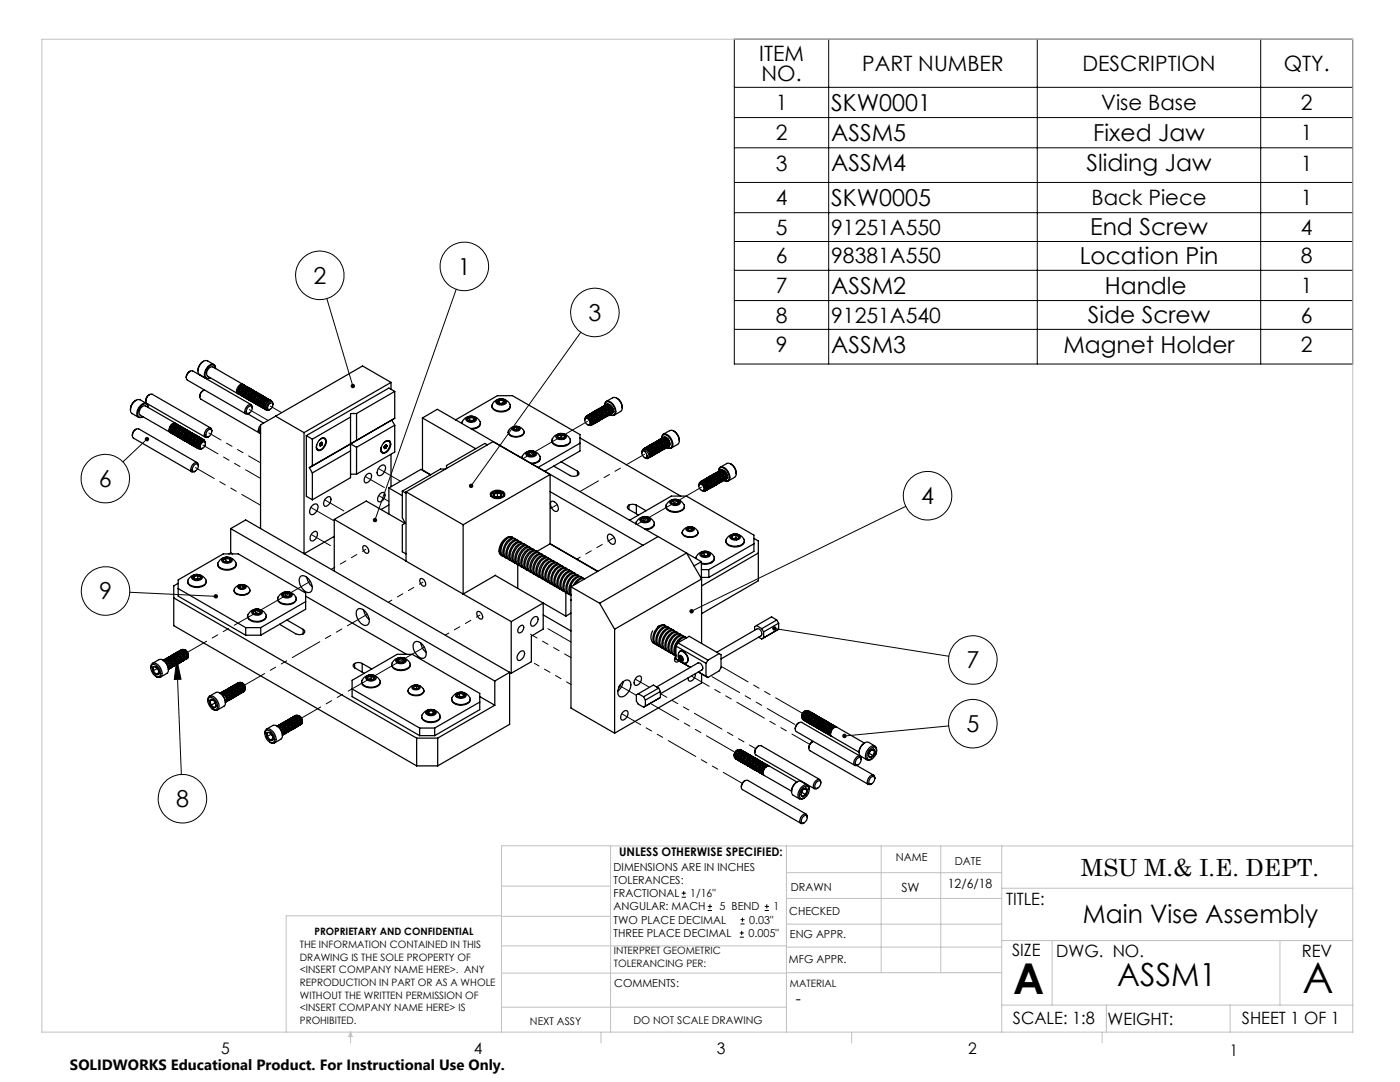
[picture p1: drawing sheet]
<svg xmlns="http://www.w3.org/2000/svg" width="279mm" height="216mm" viewBox="0 0 279 216" stroke-linecap="round" stroke-linejoin="round" font-family="sans-serif">
<defs><g id="words">
<g font-size="8.5">
<text x="202.2" y="198.3">A</text>
<text x="260" y="198.1">A</text>
</g>
<text font-size="6.3" x="223" y="196.8">ASSM1</text>
<text font-size="5.1" x="216.1" y="184.2">Main Vise Assembly</text>
<g font-size="4.7">
<text x="165.9" y="22.1">SKW0001</text>
<text x="165.9" y="28.1">ASSM5</text>
<text x="218.2" y="28.1">Fixed Jaw</text>
<text x="165.9" y="34.2">ASSM4</text>
<text x="216.9" y="34.2">Sliding Jaw</text>
<text x="165.9" y="41.1">SKW0005</text>
<text x="217.6" y="47">End Screw</text>
<text x="215.5" y="52.7">Location Pin</text>
<text x="62.6" y="56.6">2</text>
<text x="91.4" y="54.8">1</text>
<text x="165.9" y="58.6">ASSM2</text>
<text x="220.5" y="58.6">Handle</text>
<text x="117.4" y="64">3</text>
<text x="217.1" y="64.5">Side Screw</text>
<text x="165.9" y="70.4">ASSM3</text>
<text x="212.2" y="70.4">Magnet Holder</text>
<text x="19.7" y="97.2">6</text>
<text x="183.8" y="100.6">4</text>
<text x="19.8" y="119.6">9</text>
<text x="192.9" y="133.4">7</text>
<text x="192.9" y="146.1">5</text>
<text x="35.1" y="161">8</text>
<text x="215.7" y="174.7">MSU M.&amp; I.E. DEPT.</text>
</g>
<g font-size="4.2">
<text x="151.5" y="12.1">ITEM</text>
<text x="152" y="16.2">NO.</text>
<text x="172.1" y="14.1">PART NUMBER</text>
<text x="216" y="14.1">DESCRIPTION</text>
<text x="256.2" y="14.1">QTY.</text>
<text x="154.8" y="21.9">1</text>
<text x="219.8" y="21.9">Vise Base</text>
<text x="259.6" y="21.9">2</text>
<text x="154.8" y="28">2</text>
<text x="259.6" y="28">1</text>
<text x="154.8" y="34.1">3</text>
<text x="259.6" y="34.1">1</text>
<text x="154.8" y="40.9">4</text>
<text x="217.8" y="40.9">Back Piece</text>
<text x="259.6" y="40.9">1</text>
<text x="154.8" y="46.8">5</text>
<text x="165.9" y="46.8">91251A550</text>
<text x="259.6" y="46.8">4</text>
<text x="154.8" y="52.6">6</text>
<text x="165.9" y="52.6">98381A550</text>
<text x="259.6" y="52.6">8</text>
<text x="154.8" y="58.5">7</text>
<text x="259.6" y="58.5">1</text>
<text x="154.8" y="64.4">8</text>
<text x="165.9" y="64.4">91251A540</text>
<text x="259.6" y="64.4">6</text>
<text x="154.8" y="70.3">9</text>
<text x="259.6" y="70.3">2</text>
</g>
<g font-size="3.4">
<text x="200.8" y="180.5">TITLE:</text>
<text x="202" y="190.8">SIZE</text>
<text x="210.8" y="190.9">DWG. NO.</text>
<text x="259.8" y="191">REV</text>
<text x="202.1" y="204.4">SCALE: 1:8</text>
<text x="221" y="204.5">WEIGHT:</text>
<text x="247.8" y="204.4">SHEET 1 OF 1</text>
</g>
<g font-size="3.2">
<text x="158.8" y="200.4">-</text>
<text x="44.2" y="210.4">5</text>
<text x="94.6" y="210.3">4</text>
<text x="143.1" y="210.4">3</text>
<text x="193.2" y="210.3">2</text>
<text x="245.4" y="210.6">1</text>
</g>
<text font-size="3" x="14" y="213.5">SOLIDWORKS Educational Product. For Instructional Use Only.</text>
<g font-size="2.5">
<text x="179.9" y="177.9">SW</text>
<text x="189.1" y="177.3">12/6/18</text>
</g>
<text font-size="2.4" x="123.6" y="170.8">UNLESS OTHERWISE SPECIFIED:</text>
<g font-size="2.2">
<text x="122.5" y="173.7">DIMENSIONS ARE IN INCHES</text>
<text x="178.8" y="171.8">NAME</text>
<text x="190.6" y="172.5">DATE</text>
<text x="122.5" y="176.4">TOLERANCES:</text>
<text x="122.5" y="179">FRACTIONAL</text>
<text x="137.8" y="179">1/16&quot;</text>
<text x="157.8" y="177.8">DRAWN</text>
<text x="122.5" y="184.3">TWO PLACE DECIMAL</text>
<text x="122.5" y="181.7">ANGULAR: MACH</text>
<text x="143.6" y="181.7">5 BEND</text>
<text x="149.5" y="184.3">0.03&quot;</text>
<text x="154.4" y="181.7">1</text>
<text x="157.5" y="182.5">CHECKED</text>
<text x="122.5" y="187">THREE PLACE DECIMAL</text>
<text x="149.4" y="187">0.005&quot;</text>
<text x="157.6" y="187.2">ENG APPR.</text>
<text x="122.6" y="197">COMMENTS:</text>
<text x="157.4" y="192.2">MFG APPR.</text>
</g>
<g font-size="2.1">
<text x="105.8" y="204.5">NEXT ASSY</text>
<text x="126.4" y="204.3">DO NOT SCALE DRAWING</text>
</g>
<g font-size="2">
<text x="59.8" y="189.2">THE INFORMATION CONTAINED IN THIS</text>
<text x="59.8" y="191.7">DRAWING IS THE SOLE PROPERTY OF</text>
<text x="62.8" y="186.5">PROPRIETARY AND CONFIDENTIAL</text>
<text x="122.5" y="190.4">INTERPRET GEOMETRIC</text>
<text x="59.8" y="194.2">&lt;INSERT COMPANY NAME HERE&gt;. ANY</text>
<text x="59.8" y="196.8">REPRODUCTION IN PART OR AS A WHOLE</text>
<text x="122.5" y="192.9">TOLERANCING PER:</text>
<text x="157.7" y="197">MATERIAL</text>
<text x="59.8" y="199.3">WITHOUT THE WRITTEN PERMISSION OF</text>
<text x="59.8" y="201.8">&lt;INSERT COMPANY NAME HERE&gt; IS</text>
<text x="59.8" y="204.3">PROHIBITED.</text>
</g>
</g></defs>
<g fill="none" stroke="#000" stroke-width=".2">
<path d="M146.5 7.8h123.4v64.8h-123.4zM146.5 17.4h123.4M165.4 7.8v64.8M207 7.8v64.8M251.6 7.8v64.8M146.5 23.5h123.4M146.5 29.5h123.4M146.5 36.4h123.4M65.2 59.6l5.2 17.4M91.1 57.7l-16.3 46.1M146.5 42.4h123.4M146.5 48.2h123.4"/>
<path d="M146.5 53.9h123.4M146.5 60h123.4M115.9 66.3l-21.9 30.6M146.5 65.7h123.4M29.3 87.6l-4.8 4.6M25.9 118.2l17.2 .8M180.8 101l-42.8 21M35.3 131.6l.9 23M35.3 131.6l.8 3.9-1.3 .1zM154.6 125.4l34.8 5.6M189.3 144.9l-20.8 2M136 179h.9"/>
<path d="M136 178.2h.9M136.5 177.8v.8M141.3 181.7h.8M141.3 180.9h.8M141.7 180.4v.9M147.6 187h.8M147.6 186.2h.8M147.8 184.4h.8M147.8 183.5h.8M148 185.7v.9M148.2 183.1v.8M152.6 181.7h.9"/>
<path d="M152.6 180.9h.9M153 180.4v.9"/>
<circle cx="63.8" cy="55" r="4.8"/>
<circle cx="92.7" cy="53.1" r="4.8"/>
<circle cx="118.7" cy="62.4" r="4.8"/>
<circle cx="21" cy="95.5" r="4.8"/>
<circle cx="185.1" cy="98.9" r="4.8"/>
<circle cx="21.1" cy="117.9" r="4.8"/>
<circle cx="194.1" cy="131.7" r="4.9"/>
<circle cx="36.4" cy="159.4" r="4.8"/>
<circle cx="194.1" cy="144.4" r="4.8"/>
</g>
<g fill="none" stroke="#c0c0c0" stroke-width=".2">
<path d="M8.4 7.8h261.6v198.2h-261.6zM100.1 176.8h21.7M121.8 168.8v37.2M157 168.8v37.2M157 179.3h42.9M157 174.1h42.9M175.9 168.8v25.3M187.7 168.8v25.3M199.9 177.2h70.1M199.9 168.8v37.2M270 168.8h-169.9v37.2M100.1 194.2h56.9"/>
<path d="M100.1 188.7h56.9M100.1 182.8h21.7M100.1 182.7h-43v23.3M157 194.1h42.9M157 184.4h42.9M157 189h42.9M199.9 187.7h70.1M210 187.7v12.9M255.4 187.7v12.9M70 206v2.1M70 206l.3 .8h-.7zM100.1 201h56.9"/>
<path d="M119.9 206v2.1M170 206v2.1M199.9 200.6h70.1M220 206v2.1M220.8 200.6v5.4M245.5 200.6v5.4"/>
</g>
<path d="M70.2 76.7l-.2 .1a.45 .45 0 0 0 .1 .5 .45 .45 0 0 0 .5 .1l-.2-.4 .2 .4a.44 .44 0 0 0 .2-.6 .44 .44 0 0 0-.6-.1zM93.7 96.6l-.1 .2 .1 .5 .3-.4-.2 .4a.45 .45 0 0 0 .6-.1 .45 .45 0 0 0-.1-.6 .45 .45 0 0 0-.6 0zM74.6 103.4a.42 .42 0 0 0-.2 .4 .42 .42 0 0 0 .3 .4l.1-.4-.1 .4a.43 .43 0 0 0 .6-.5 .43 .43 0 0 0-.7-.3zM137.7 121.6l-.1 .6 .4-.2-.4 .2a.44 .44 0 0 0 .6 .1 .44 .44 0 0 0 .2-.6 .44 .44 0 0 0-.7-.1zM154.3 125l-.2 .3 .5 .1-.5-.1a.44 .44 0 0 0 .5 .5 .44 .44 0 0 0 .4-.5 .44 .44 0 0 0-.7-.3zM168.2 146.5l-.1 .4h.4h-.4a.43 .43 0 0 0 .6 .3 .43 .43 0 0 0 .2-.6 .43 .43 0 0 0-.7-.1zM35.3 131.6l.8 3.9-1.3 .1zM42.8 118.7a.43 .43 0 0 0 .1 .7 .43 .43 0 0 0 .6-.4h-.4h.4a.43 .43 0 0 0-.2-.4 .43 .43 0 0 0-.5 .1zM29 87.3a.44 .44 0 0 0 0 .6 .44 .44 0 0 0 .6 0 .44 .44 0 0 0 0-.6l-.3 .3 .3-.3-.3-.1z" fill="#000"/>
<g fill="none" stroke="#000" stroke-width=".25">
<path d="M27.2 79.9a2.07 2.07 0 0 0-1.2 1.9M29.8 78.7l-.5 .6-.2 .7M37.2 75.4l.2 .4 11.7 6.8M37.2 75.4l.2-.7a1.05 1.05 0 0 1 1.1-.7l11.6 6.8M37.9 74l-.5 .6-.2 .8M39.9 79.2l.1 .4 11.8 6.8M40.6 77.9l-.1 .1a1.26 1.26 0 0 0-.6 1.2M40.6 72.1a2.18 2.18 0 0 0-1.1 1.9M40.8 77.8l-.3 .2a1.54 1.54 0 0 0-.6 1.2M41.5 73.2a.81 .81 0 0 1 .8-.5 .81 .81 0 0 1 .7 .7v.1a.62 .62 0 0 0-.3-.6 .62 .62 0 0 0-.7 .1 1.84 1.84 0 0 0-.8 2.4l.5 .1 .3-.1a.78 .78 0 0 1-1.1 0 .78 .78 0 0 1 0-1.1zM42.7 72.7l-1.3-.7a1.65 1.65 0 0 0-1.8 1.6 .98 .98 0 0 0 .2 1.2l1.3 .7M47.2 78l.1 .4 .3 .2"/>
<path d="M47.2 78l.3 .4M47.4 78.5h.1M47.4 78.5l.2 .1M47.7 78.7h.1M48.3 79.1h.1M48.5 76.7l-6-3.5a1.21 1.21 0 0 0-1 1.9l5.9 3.4M48.5 76.7a1.14 1.14 0 0 0-1.3 1.3M48.7 76.8a1.17 1.17 0 0 0-1.1 .6 1.17 1.17 0 0 0 .1 1.3M48.8 76.9l-.1-.1a1.22 1.22 0 0 0-.9 1.9h.1M49 77a1.16 1.16 0 0 0-1.1 .7 1.16 1.16 0 0 0 .2 1.2M49.1 77.1l-.1-.1a1.19 1.19 0 0 0-.9 1.9h.1M49.3 77.2a1.17 1.17 0 0 0-1.1 .6 1.17 1.17 0 0 0 .1 1.3"/>
<path d="M49.4 77.3l-.1-.1a1.22 1.22 0 0 0-.9 1.9h.1M49.6 77.3a1.17 1.17 0 0 0-1.1 .7 1.17 1.17 0 0 0 .1 1.2M49.7 77.4l-.1-.1a1.19 1.19 0 0 0-.9 1.9l.1 .1M49.9 77.5a1.15 1.15 0 0 0-1.1 .6 1.15 1.15 0 0 0 .1 1.3h.1M50 77.6l-.1-.1a1.02 1.02 0 0 0-1.1 1v.7l.3 .2M50.1 77.6a1.21 1.21 0 0 0-.9 2M50.1 77.6h.1M50.3 77.8l-.1-.2a1.22 1.22 0 0 0-.9 2h.1M50.5 77.8a1.21 1.21 0 0 0-.9 2M50.6 78l-.1-.2a1.25 1.25 0 0 0-.9 2h.1M50.7 78a1.21 1.21 0 0 0-.9 1.9M50.7 78h.1"/>
<path d="M50.9 78.1l-.1-.1a1.25 1.25 0 0 0-1 1.9l.2 .1M51.1 78.2a1.12 1.12 0 0 0-1.2 1.4l.3 .5M51.2 78.3l-.1-.1a1.25 1.25 0 0 0-.9 1.9l.1 .1M51.3 78.3a1.22 1.22 0 0 0-.9 2M51.3 78.3l.1 .1M51.5 78.5l-.1-.1a1.22 1.22 0 0 0-1 1.9h.2M51.7 78.5a1.17 1.17 0 0 0-1.1 .7 1.17 1.17 0 0 0 .1 1.2M51.8 78.6l-.1-.1a1.22 1.22 0 0 0-.9 1.9l.1 .1M52 78.7a1.17 1.17 0 0 0-1.1 .6 1.17 1.17 0 0 0 .1 1.3M52.1 78.8l-.1-.1a1.22 1.22 0 0 0-1 1.9h.2M52.3 78.9l-.1-.1a1.21 1.21 0 0 0-.9 2M52.4 79l-.1-.1a1.22 1.22 0 0 0-.9 1.9h.1"/>
<path d="M52.6 79.1a1.17 1.17 0 0 0-1.1 .6 1.17 1.17 0 0 0 .1 1.3M52.7 79.2l-.1-.1a1.22 1.22 0 0 0-1 1.9h.2M52.8 79.2a1.21 1.21 0 0 0-.8 1.9M52.8 79.2h.1M53 79.3l-.1-.1a1.25 1.25 0 0 0-.9 1.9l.1 .1M53.2 79.4a1.21 1.21 0 0 0-1 1.9M53.3 79.5l-.1-.1a1.25 1.25 0 0 0-1 1.9l.2 .1M53.5 79.6a1.21 1.21 0 0 0-.9 1.9M53.6 79.7l-.2-.1a1.26 1.26 0 0 0-.8 1.9h.1M53.8 79.7a1.21 1.21 0 0 0-1 2M53.9 79.9l-.1-.2a1.25 1.25 0 0 0-1 2h.2M54 79.9a1.26 1.26 0 0 0-.9 1.9h.1"/>
<path d="M54 79.9h.1M78 76.3l-5.6-3.3-20.4 11.8v20.7M78 76.3l-17.3 10M78 76.3v1.4M78.8 78.1l-7.6 4.4M78.8 78.1l-1.2-.7-16.5 9.5M78.8 78.1v5.4M99.1 79.9a1.21 1.21 0 0 1 2 .4 1.32 1.32 0 0 1-2.1 0zM99.6 79.8h.8M99.6 79.8l-.4 .4M99.6 79.8v.7M100.4 79.8l.4 .4"/>
<path d="M100.4 79.8v.7M123 79.4a2.02 2.02 0 0 1 1.2 2M26.4 86.9l.2 .5 11.7 6.8M26.4 86.9a1.27 1.27 0 0 1 1.3-1.3l11.7 6.7M27.2 85.7h-.2a1.25 1.25 0 0 0-.6 1.2M28.2 80.8a.75 .75 0 0 1 .9-.4 .75 .75 0 0 1 .5 .9 .7 .7 0 0 0-.5-.7 .7 .7 0 0 0-.8 .3 1.87 1.87 0 0 0-.6 2.2 .65 .65 0 0 0 .8 0 .76 .76 0 0 1-1 .1 .76 .76 0 0 1-.2-1l.4-.8zM29.1 80l.2 .5 11.7 6.7M29.1 80v-.3a1.12 1.12 0 0 1 1.3-1l11.7 6.7M29.2 80.5l-1.3-.7a1.89 1.89 0 0 0-1.7 2.6l1.4 .9M34 86.4h.1M34.4 86.5h.1M34.6 86.7h.1"/>
<path d="M34.9 84.4a1.31 1.31 0 0 0-.9 1.9l.3 .1M34.9 84.4l-.4 .3-.3 .8M34.9 84.4l.2 .2M35 86.9h.1M35 84.5l-6-3.5a1.21 1.21 0 0 0-1 1.8l5.9 3.5a1.19 1.19 0 0 1 .4-1.6 1.09 1.09 0 0 0-.2 1.6M35.2 84.6a1.19 1.19 0 0 0-.8 1.9M35.2 87l.1 .1M35.3 84.6h.1M35.3 85.1h.3M35.4 84.7h-.1a1.22 1.22 0 0 0-1 1.8l.3 .1M35.6 84.8a1.19 1.19 0 0 0-.9 1.9M35.7 85.3h.2"/>
<path d="M35.7 84.9v-.1a1.17 1.17 0 0 0-1.2 1.6l.4 .4M35.8 85a1.19 1.19 0 0 0-.8 1.9M35.8 87.4h.1M35.9 84.9v.1M35.9 85.4l.3 .1M36 85.1l-.2-.2a1.34 1.34 0 0 0-.9 2l.3 .1M36.2 85.2a1.16 1.16 0 0 0-1 .6 1.16 1.16 0 0 0 .1 1.2M36.3 85.6h.2M36.3 85.3v-.1a1.17 1.17 0 0 0-1.2 1.6l.4 .3M36.4 85.3a1.21 1.21 0 0 0-.8 1.9M36.4 87.7l.1 .1M36.5 85.3h.1"/>
<path d="M36.5 85.8h.3M36.6 85.4l-.2-.1a1.4 1.4 0 0 0-.9 1.9l.3 .1M36.8 85.5a1.19 1.19 0 0 0-.9 1.9M36.8 85.5h.1M36.8 86h.3M36.9 85.6v-.1a.87 .87 0 0 0-1.2 .9 .69 .69 0 0 0 .4 1.1M37 85.7a1.18 1.18 0 0 0-1.1 1.6l.3 .3M37 88.1h.1M37.1 85.7h.1M37.1 86.1h.3M37.2 85.8l-.1-.1a.7 .7 0 0 0-.9 .5 .95 .95 0 0 0 .2 1.4M37.4 85.8a1.19 1.19 0 0 0-.9 1.9"/>
<path d="M37.4 85.8h.1M37.4 88.3h.1M37.4 86.3h.3M37.5 86v-.1a1.22 1.22 0 0 0-1.1 1.8l.3 .1M37.6 86a1.18 1.18 0 0 0-1.1 1.6l.3 .3M37.6 88.4h.1M37.7 86h.1M37.7 86.5h.3M37.8 86.1l-.1-.1a1.22 1.22 0 0 0-1 1.9l.3 .1M38 88.6h.1M38 86.2a1.16 1.16 0 0 0-1 .6 1.16 1.16 0 0 0 .1 1.3M38 86.7h.3"/>
<path d="M38.1 86.3v-.1a1.22 1.22 0 0 0-1.1 1.9l.3 .1M38.2 86.4a1.19 1.19 0 0 0-.8 1.8M38.3 86.3v.1M38.3 86.9h.3M38.4 86.5l-.1-.1a1.22 1.22 0 0 0-1 1.8l.2 .1M38.6 86.5a1.16 1.16 0 0 0-1 .7 1.16 1.16 0 0 0 .1 1.2M38.6 87h.3M38.7 86.6a1.17 1.17 0 0 0-1.2 1.6l.4 .3M38.7 92.8l.7-.2a.95 .95 0 0 1-.8 1.5 .85 .85 0 0 1 .1-1.3zM38.8 86.7a1.18 1.18 0 0 0-.8 1.9M38.9 86.7h.1M38.9 87.2h.3"/>
<path d="M39 86.8l-.1-.1a1.14 1.14 0 0 0-1.1 1.6l.3 .4M39.2 86.9a1.18 1.18 0 0 0-1.1 .7 1.18 1.18 0 0 0 .2 1.2M39.2 87.3h.3M39.3 87v-.1a.73 .73 0 0 0-1 .5 .96 .96 0 0 0 .2 1.5M39.5 87.1l-.1-.1a1.17 1.17 0 0 0-1.1 1.3v.4l.3 .3M39.5 87.5h.3M39.5 89.4a.43 .43 0 0 0 .8 .1M39.6 93a.52 .52 0 0 0-.2-.7 .52 .52 0 0 0-.7 .2l-.2 .2a.87 .87 0 0 0 0 1.5l.5-.2M39.6 87.2l-.1-.1a1.08 1.08 0 0 0-1.2 1.2l.2 .6 .2 .1M39.6 88.7a.63 .63 0 0 0 .7 .8M39.6 88.7l-.1 .7M39.8 87.2a1.21 1.21 0 0 0-.9 1.9"/>
<path d="M39.8 87.7h.3M39.9 87.3a.87 .87 0 0 0-1.2 .8 .69 .69 0 0 0 .4 1.1M40.1 87.4a1.19 1.19 0 0 0-1.2 1.6l.3 .3M40.2 87.5h-.1a.7 .7 0 0 0-.9 .4 .92 .92 0 0 0 .1 1.5M40.3 88.3l.6-.1a.82 .82 0 0 1-.8 1.2l-.1-.6zM40.4 87.6a1.21 1.21 0 0 0-.9 1.9M40.5 88.1a.9 .9 0 0 0-.4 1.4h.2M40.5 89.4l-.2 .1M40.5 87.7v-.1a1.22 1.22 0 0 0-1.1 1.8l.3 .1M40.6 87.7a1.21 1.21 0 0 0-1.1 1.7M40.6 87.7h.1M40.9 88l-.2-.2a.9 .9 0 0 0-1.1 .9"/>
<path d="M41 88.5v-.1a.33 .33 0 0 0-.4-.4 .95 .95 0 0 0-.5 1.5h.2M41.5 85.9l.2-.2h.4a.95 .95 0 0 1-.9 1.4 .83 .83 0 0 1 .3-1.2zM42.3 86.1a.53 .53 0 0 0-.4-.7 1.31 1.31 0 0 0-.9 1.8l.1 .1 .6-.2M49.5 82.6l3.1 1.8M49.5 81.2l.2-.1 .5-.1a.97 .97 0 0 1-.9 1.5 .83 .83 0 0 1 .2-1.3zM50.3 81.4a.53 .53 0 0 0-.3-.7 1.31 1.31 0 0 0-1 1.8l.2 .1 .5-.2M50.7 80.4h.1M51.3 80.8h.1M52 84.8l-.1 .1a.83 .83 0 0 0-.4 .8 .83 .83 0 0 0 .5 .7M52 85.4l-.1 .5 .1 .4M53.7 80.6l.6-.2a.85 .85 0 0 1-.7 1.3 .72 .72 0 0 1 .1-1.1zM54.2 80.1l-.2-.2a1.26 1.26 0 0 0-.8 1.9h.5"/>
<path d="M54.5 80.6v.1l-.2-.6a1.04 1.04 0 0 0-.8 1.7l.4-.1M55 83l5.7 3.3M60.7 86.3v24.2M61.1 86.9l1.2 .7M61.1 86.9v12.1l1.2 .7M61.7 93.3l.6 1.1M62.3 87.6v5.4M62.3 94.4v5.3M62.3 93l-.6 .3M63.1 89.3l.3 .4M63.4 89.7h.1M63.7 87.8a.73 .73 0 0 1 1.1-.2 .73 .73 0 0 1 .1 1.1 1.58 1.58 0 0 1-1.3 1.1 .72 .72 0 0 1-.4-1.1"/>
<path d="M63.8 88.8l.1 .2M63.8 88.6l.4 .2M63.9 87.7a.72 .72 0 0 1 1-.2 .72 .72 0 0 1 .2 .9l-.2 .4a1.35 1.35 0 0 1-1.5 1.1 1.58 1.58 0 0 1 .5-2.2zM63.9 88.4l-.1 .4M64.1 88.3l.2 .2M64.2 87.5h.5M64.2 88.3l.1 .2M64.2 88.3l-.3 .1M64.2 88.8l-.3 .2M64.3 88.5l-.1 .3M64.7 87.5h.1M64.9 99.5a.61 .61 0 0 1 1.1-.1 1.24 1.24 0 0 1-1.3 1.6 1.08 1.08 0 0 1 .2-1.5z"/>
<path d="M70 88.6h.1M70 83.2l-7.7 4.4M70 88.6l-8.3 4.7M70 90l-7.7 4.4M70 88.6l1.2 .7M70 94.6h1.2M71.2 82.5h-1.2v12.8l-7.7 4.4M71.2 82.5v5.4l-1.2 .7M71.2 89.3v5.3M73.3 94.6a.5 .5 0 0 1 .5-.1 .5 .5 0 0 1 .4 .5 1.53 1.53 0 0 1-1.2 1.4 .96 .96 0 0 1 0-1.5zM75.9 93l.3-.1a.5 .5 0 0 1 .7 .3 1.37 1.37 0 0 1-1.5 1.6 1.52 1.52 0 0 1 .5-1.8zM76 98.4l.5-.2a.92 .92 0 0 1 0 1.5 .66 .66 0 0 1-1.1 .2 1.47 1.47 0 0 1 .6-1.5z"/>
<path d="M76 89.9l.3 .3M76.3 90.2v.1M76.5 88.5a.79 .79 0 0 1 .6-.6 .79 .79 0 0 1 .8 .4 1.86 1.86 0 0 1-1.4 2.2 1.02 1.02 0 0 1-.2-1.7zM76.6 88.4a.67 .67 0 0 1 .9-.4 .67 .67 0 0 1 .3 .9l-.1 .3a1.23 1.23 0 0 1-1.4 1 .86 .86 0 0 1-.2-.9M76.7 89.3l.1 .2M76.7 89.1l.4 .2M76.8 89l-.1 .3M76.9 88.8l.3 .2M77.1 88h.5M77.1 88.8l.1 .2M77.1 88.8l-.3 .2M77.1 89.3l-.3 .2"/>
<path d="M77.2 89l-.1 .3M77.6 88h.1M77.6 97.4v5.2M77.6 97.4l2.7 1.5M78 90.7v6.4M78.8 83.5l-16.5 9.5M78.8 84.8l-7.6 4.5M78.8 84.8v5.4l-7.6 4.4M78.8 83.5l-.6 .3 .6 1M80.3 98l.7 .4M80.3 98v5.3l.6 1.1-.6 .3v5.4l.7 .4M81 98.1l11.4 6.6"/>
<path d="M81 98.1v13.9M84.3 83.4v10.4l1.6 .9M84.3 83.4l10.6 6.1M84.3 83.4l3-1.7 44 25.4M85.9 94.8l-1.9-1.1-6.4 3.7M88.9 93.6h-1l-7.6 4.4M90.9 83.8l8.4-4.8h3l13.4 7.7v3.3l-7 4.1M92.2 84.4v.1a1.87 1.87 0 0 1 1.8-1.5 1.87 1.87 0 0 1 1.8 1.6 1.86 1.86 0 0 1-1.9 .9M93.2 83.3l.6-.2a.85 .85 0 0 1 1.2 .7 1.28 1.28 0 0 1-2-.1zM93.3 83.6a.87 .87 0 0 0 1.5 .1M93.3 83.6l.2 .4M93.7 83.3h.8"/>
<path d="M93.7 83.3l-.4 .3M93.7 83.9l-.1 .1M93.7 83.9h.8M93.7 83.3v.6M94.5 83.3l.3 .4M94.5 83.3v.6M94.8 83.7l-.3 .2M95.9 84.4a1.41 1.41 0 0 1-1.7 1.2M97.3 88.8l-.5-.3-7.7 4.4v.6M98 98.8v.2M98 98.2a2.06 2.06 0 0 1 2.6 .2 .69 .69 0 0 1-.6 1l-.8 .1a.95 .95 0 0 1-1-.3 .95 .95 0 0 1-.2-1zM98.2 81a1.3 1.3 0 0 0 1.3 1.2h.5a1.53 1.53 0 0 0 1.8-1.2"/>
<path d="M98.2 98.5a1.49 1.49 0 0 1 2.2 .2 1.23 1.23 0 0 1-1.8 .6 .55 .55 0 0 1-.4-.8zM98.4 88.1l-17.4 10M98.5 98.2l-.1 .1a.52 .52 0 0 0-.4 .8M98.5 80.3a1.95 1.95 0 0 1 3.3 .7 2.05 2.05 0 0 1-2.7 .9 .95 .95 0 0 1-.9-.6 .95 .95 0 0 1 .3-1zM98.6 98.5l-.1 .3 .2 .2M98.6 98.5l.1 .5M98.7 99l.1 .1M99.2 80.2a.89 .89 0 0 0 1.6 0M99.2 80.2l.3 .3h.1M99.3 98.3l.6 .2M99.3 98.3l-.7 .2M99.3 99.1l.1 .1"/>
<path d="M99.3 99.1l-.2 .1M99.3 98.3v.8M99.6 80.5h.8M99.9 98.5l.1 .4M99.9 98.5v.5M100 98.9a1.04 1.04 0 0 1-1.3 .1M100 98.9l-.2 .2M100.1 98.2l.1 .1a.61 .61 0 0 1 .4 .8M100.6 98.8v.2M100.8 80.2l-.3 .3h-.1M101.4 86.2v.1a1.85 1.85 0 0 0 3.1 .3l.1-.4M101.8 85.5a1.71 1.71 0 0 1 2.8 .8 1.88 1.88 0 0 1-3.2-.1z"/>
<path d="M102.2 85.4a1.02 1.02 0 0 1 1.6 .1 .86 .86 0 0 1-.8 .5 .86 .86 0 0 1-.8-.6zM102.4 85.7a.84 .84 0 0 0 1 .1M102.4 85.7l.3 .1h.4M102.6 85.3l-.2 .4M102.6 85.3v.5M103.1 85.2l-.5 .1M103.1 85.2l.4 .2M103.1 85.8h.2M103.1 85.2v.6M103.5 85.4l-.1 .4M104.1 91.3v.1a1.92 1.92 0 0 1 1.9-1.5 1.92 1.92 0 0 1 1.8 1.4 1.59 1.59 0 0 1-1.9 1.1M105.1 90.3a1.38 1.38 0 0 1 1.9 .2 .98 .98 0 0 1-1.4 .7 .71 .71 0 0 1-.6-.7z"/>
<path d="M105.2 90.6a.86 .86 0 0 0 1.6 0M105.2 90.6l.3 .3 .1-.1M105.6 90.2h.8M105.6 90.2l-.4 .4M105.6 90.2l.4 .1 .4-.1M105.6 90.8h.8M105.6 90.2v.6M106.4 90.2l.4 .4M106.4 90.2v.6M106.8 90.6l-.2 .2h-.2M107.8 91.3a1.25 1.25 0 0 1-1.3 1.2h-.4M109.8 98.1l18.5 10.7"/>
<path d="M110.1 87.9v.1a1.86 1.86 0 0 0 2.4 1 1.22 1.22 0 0 0 1.3-1.1M110.5 87.2a1.96 1.96 0 0 1 3.3 .6 1.57 1.57 0 0 1-1.8 1.2 1.8 1.8 0 0 1-1.9-1.1zM110.5 93l3.2 1.9a1.72 1.72 0 0 0 1.6 0M111 86.9a1.27 1.27 0 0 1 2 .2 1.22 1.22 0 0 1-2.1 0zM111.3 86.9v.4M111.3 87.3l.2 .2M112 86.7l.6 .2M112 86.7l-.7 .2M112 87.3l.5 .2 .2-.2M112 87.3l-.5 .2M112 86.7v.6M112 92.1l3.3 1.9"/>
<path d="M112.6 86.9l.1 .4M112.6 86.9v.4M112.7 87.3a1.1 1.1 0 0 1-1.4 0M115.3 94a.46 .46 0 0 1 .2 .4 .46 .46 0 0 1-.2 .5M115.3 94v.9M115.7 88.4l-8.3 4.9M115.7 87.4l20.2 11.6M116.8 83.5a.85 .85 0 0 1 .8 1.2 .85 .85 0 0 1-.8-1.2zM116.9 83.1a.95 .95 0 0 1 1.5 .8l.1 .6-.4 .2M117.1 82.9a1.2 1.2 0 0 1 1.2 1.8M117.2 83.4l.5 .4 .2 .8M117.2 83.4a1.23 1.23 0 0 1 1 1"/>
<path d="M117.2 83.4l.2 .2a1.12 1.12 0 0 1 .4 1.2l-.6-.1M117.3 82.9l.1-.1a1.26 1.26 0 0 1 1.3 1.5l-.2 .3M117.4 82.8a1.19 1.19 0 0 1 1.2 1.7M117.6 82.7l.1-.1a1.22 1.22 0 0 1 1.2 1.7l-.2 .1M117.7 82.6a1.17 1.17 0 0 1 1.2 .5 1.17 1.17 0 0 1 0 1.2M117.9 82.5l.1-.1a1.22 1.22 0 0 1 1.2 1.8h-.1M118 83.6l.2 .8M118 83.6l-.1-.1a.76 .76 0 0 0-1.1-.2l-.1 .5M118 83.6v.1a.77 .77 0 0 1 0 1.2M118 82.4a1.16 1.16 0 0 1 1.2 .5 1.16 1.16 0 0 1 0 1.2M118.2 82.4a1 1 0 0 1 1.4 .8l.1 .6-.4 .2M118.2 84.4l-.2 .5-.4-.1"/>
<path d="M118.3 82.3a1.19 1.19 0 0 1 1.2 .5 1.19 1.19 0 0 1 .1 1.2M118.5 82.2l.1-.1a1.22 1.22 0 0 1 1.2 1.7l-.1 .1M118.6 82.1a1.17 1.17 0 0 1 1.2 .5 1.17 1.17 0 0 1 0 1.2M118.8 82a1 1 0 0 1 1.4 .8l.1 .7-.4 .2M118.9 81.9a1.19 1.19 0 0 1 1.2 .5 1.19 1.19 0 0 1 .1 1.2M119.1 81.8l.1-.1a1.22 1.22 0 0 1 1.2 1.8h-.1M119.2 81.7a1.19 1.19 0 0 1 1.2 .5 1.19 1.19 0 0 1 0 1.3M119.2 84.2h.1M119.4 81.7a1 1 0 0 1 1.4 .8l.1 .6-.4 .2M119.5 81.6a1.19 1.19 0 0 1 1.2 .5 1.19 1.19 0 0 1 0 1.2M119.5 84h.1M119.7 81.5l.1-.1a1.23 1.23 0 0 1 1.2 1.7h-.1"/>
<path d="M119.8 81.4a1.19 1.19 0 0 1 1.2 .5 1.19 1.19 0 0 1 0 1.2M120 81.4a.96 .96 0 0 1 1.4 .8l.1 .6-.4 .2M120.1 81.2a1.21 1.21 0 0 1 1.1 .5 1.21 1.21 0 0 1 .1 1.3M120.1 83.6h.1M120.3 81.2l.1-.2a1.25 1.25 0 0 1 1.2 1.8h-.1M120.4 81a1.2 1.2 0 0 1 1.2 1.8M120.6 81l.1-.1a1.22 1.22 0 0 1 1.2 1.7l-.2 .1M120.7 80.9a1.25 1.25 0 0 1 1.4 1.5l-.2 .2M120.9 80.8l.1-.1a1.22 1.22 0 0 1 1.2 1.7h-.5M120.9 80.2a1.64 1.64 0 0 1 2 1.5 .77 .77 0 0 1-.2 1.1 .77 .77 0 0 1-1-.1 .64 .64 0 0 0 .8 .1 .64 .64 0 0 0 .3-.7 1.81 1.81 0 0 0-1.8-1.9l-.3 .4v.3l.1-.5zM121 80.7a1.19 1.19 0 0 1 1.2 .5 1.19 1.19 0 0 1 0 1.2M121 80.1l1.3-.7a1.68 1.68 0 0 1 1.8 1.6l.1 .4"/>
<path d="M124.2 81.4l-.2 .6-1.4 .8M128.1 90.4v-.3a.61 .61 0 0 1 .6-.4 .61 .61 0 0 1 .5 .5l.3 .6v.5l-.3 .2-.4-.1M128.2 90.1l.1-.1a.85 .85 0 0 1 .6 1.3 .94 .94 0 0 1-.7-1.2zM128.2 89.9l.1-.2a1.03 1.03 0 0 1 1.5 .9l-.1 .6-.3 .1M128.4 89.6a1.16 1.16 0 0 1 1.2 .4 1.16 1.16 0 0 1 0 1.3M128.4 89.5v.1M128.6 91.3h.4l.2-.4v.4l-.4 .1M128.6 89.5a1.08 1.08 0 0 1 1.5 1l-.1 .6-.2 .1M128.7 89.4h.1M128.8 89.4a1.16 1.16 0 0 1 1.1 1.7M128.8 91.4h.1M128.9 89.3a1.14 1.14 0 0 1 1.5 1.3l-.1 .3-.2 .1"/>
<path d="M129 89.2a1.21 1.21 0 0 1 1.2 1.7M129.2 89.1a1.1 1.1 0 0 1 1.5 1l-.1 .6-.2 .1M129.3 89h.1M129.4 89a1.25 1.25 0 0 1 1.2 1.7h-.1M129.5 89a1.14 1.14 0 0 1 1.5 1.3l-.1 .2-.2 .1M129.6 91.3h.1M129.6 88.9h.1M129.6 88.9a1.19 1.19 0 0 1 1.2 1.7M129.8 88.8a1.1 1.1 0 0 1 1.5 .9l-.1 .6-.2 .2M129.9 91.1h.1M129.9 88.7h.1M130 88.7a1.19 1.19 0 0 1 1.1 1.7v.1"/>
<path d="M130.1 88.6a1.14 1.14 0 0 1 1.5 1.3l-.1 .3-.2 .1M130.2 88.5a1.21 1.21 0 0 1 1.2 1.8M130.2 90.9h.1M130.4 88.5l.2-.2a1.35 1.35 0 0 1 1.2 1.7l-.2 .1M130.5 88.3h.1M130.6 88.3a1.19 1.19 0 0 1 1.1 1.8M130.6 90.8h-.1M130.7 88.3l.2-.2a1.22 1.22 0 0 1 1 1.9M130.8 88.2a1.17 1.17 0 0 1 1.1 .5 1.17 1.17 0 0 1 .1 1.2M131 88.1l.2-.1a1.18 1.18 0 0 1 1 1.8M131.1 88a1.16 1.16 0 0 1 1.2 .5 1.16 1.16 0 0 1 0 1.2M131.1 88h.1"/>
<path d="M131.3 87.9a1.13 1.13 0 0 1 1.5 1.3l-.1 .3-.2 .1M131.4 87.8a1.17 1.17 0 0 1 1.2 1.8M131.4 87.8h.1M131.6 87.8a1.12 1.12 0 0 1 1.5 1.3l-.1 .2-.2 .1M131.7 87.7a1.16 1.16 0 0 1 1.2 .4 1.16 1.16 0 0 1 0 1.3M131.7 87.6v.1M131.9 87.6a1.14 1.14 0 0 1 1.5 1.3l-.1 .2-.2 .2M132 87.5a1.21 1.21 0 0 1 1.2 1.7M132 87.5h.1M132.2 87.4a1.18 1.18 0 0 1 1.2 .3 1.18 1.18 0 0 1 .2 1.3l-.2 .1M132.2 86.9a.99 .99 0 0 1 1.6 .4l.4 .7a.84 .84 0 0 1 .1 1 .84 .84 0 0 1-1 .4l-.2-.1a.62 .62 0 0 0 .7 .1 .62 .62 0 0 0 .3-.7 1.88 1.88 0 0 0-1.7-2l-.3 .5-.1 .3zM132.3 89.7h.1"/>
<path d="M132.3 87.3a1.2 1.2 0 0 1 1.2 1.7M132.4 86.6l1.2-.7a1.74 1.74 0 0 1 1.9 1.8 .92 .92 0 0 1-.3 1l-1.3 .7M132.6 87.2l.4 .1 .5 .6-.2-.2M132.9 89.4h.1M133.2 89.2h.1M133.5 89v.1M134.4 86a2.13 2.13 0 0 1 1.2 1.9M134.5 99.8l-.5 .4M134.5 99.8l.7 .1M134.5 99.8v.7M135.2 99.9l.3 .2v.2M135.2 99.9l.3 .4"/>
<path d="M135.2 99.9v.6M139.6 96.6a.85 .85 0 0 1 .7 1.3 .85 .85 0 0 1-.7-1.3zM139.7 96.2l.1-.1a1.22 1.22 0 0 1 1.3 1.7l-.2 .1M139.8 96.1a1.21 1.21 0 0 1 1.2 .5 1.21 1.21 0 0 1 .1 1.2M139.9 96.5l.5 .5 .2 .7M139.9 96.5l.5 .2 .5 .8M139.9 96.5l.2 .2a.91 .91 0 0 1 .3 1.3l-.4-.2M140.1 96l.1-.1a1.22 1.22 0 0 1 1.2 1.7l-.2 .1M140.2 95.9a1.16 1.16 0 0 1 1.1 .5 1.16 1.16 0 0 1 .1 1.2M140.3 95.8a1 1 0 0 1 1.5 .9v.6l-.3 .2M140.4 95.7a1.19 1.19 0 0 1 1.2 .5 1.19 1.19 0 0 1 .1 1.3M140.7 95.7l.1-.1a1.22 1.22 0 0 1 1.2 1.7h-.2"/>
<path d="M140.7 96.8l.2 .7M140.7 96.8v-.1a.63 .63 0 0 0-.6-.5 .63 .63 0 0 0-.6 .4v.3M140.7 96.8a.88 .88 0 0 1 0 1.2M140.8 95.6a1.17 1.17 0 0 1 1.1 .5 1.17 1.17 0 0 1 .1 1.2M140.9 97.5l-.1 .5h-.4M140.9 95.5a1 1 0 0 1 1.5 .8v.6l-.3 .3M141 95.4a1.23 1.23 0 0 1 1.3 1.7M141.3 95.3l.1-.1a1.22 1.22 0 0 1 1.2 1.7l-.2 .1M141.4 95.2a1.19 1.19 0 0 1 1.1 .5 1.19 1.19 0 0 1 .1 1.3M141.5 95.1l.1-.1a1.23 1.23 0 0 1 1.3 1.8h-.2M141.7 95a1.24 1.24 0 0 1 1.4 1.3l-.2 .5M141.7 97.5h.1"/>
<path d="M141.7 95h-.1M141.9 95l.1-.1a1.23 1.23 0 0 1 1.2 1.7h-.2M142 94.9a1.19 1.19 0 0 1 1.1 .5 1.19 1.19 0 0 1 .1 1.2M142.1 94.8l.1-.1a1.25 1.25 0 0 1 1.3 1.7l-.2 .1M142.2 94.7a1.23 1.23 0 0 1 1.3 1.7M142.3 97.1h.1M142.5 94.7l.1-.2a1.25 1.25 0 0 1 1.2 1.8h-.2M142.6 94.5a1.2 1.2 0 0 1 1.2 1.8M142.7 94.5l.1-.1a1.22 1.22 0 0 1 1.3 1.7h-.2M142.8 94.4a1.25 1.25 0 0 1 1.5 1.5l-.2 .2M143.1 94.3l.1-.1a1.22 1.22 0 0 1 1.2 1.7l-.2 .1M143.2 94.2a1.17 1.17 0 0 1 1.1 .5 1.17 1.17 0 0 1 .1 1.2"/>
<path d="M143.3 94.1l.1-.1a1.22 1.22 0 0 1 1.3 1.7l-.2 .1M143.4 94a1.25 1.25 0 0 1 1.5 1.6l-.2 .1M143.7 93.9l.1-.1a1.22 1.22 0 0 1 1.2 1.8l-.5-.1M143.7 93.3a1.64 1.64 0 0 1 1.9 1.6 .77 .77 0 0 1-.1 1 .77 .77 0 0 1-1-.1 .71 .71 0 0 0 .9 0 .71 .71 0 0 0 .1-.9 2.22 2.22 0 0 0-1.5-1.6 .68 .68 0 0 0-.6 .8zM143.8 93.8a1.19 1.19 0 0 1 1.1 .5 1.19 1.19 0 0 1 .1 1.3M143.8 93.2l1.2-.7a1.68 1.68 0 0 1 1.9 1.6v.4M144.4 95.9h.1M144.7 95.7h.1M145.8 92.6a2.02 2.02 0 0 1 1.1 1.9M146.9 94.5l-.3 .7-1.3 .8M34.7 119.3l48.4 28M35.6 117.4l13.4 7.8"/>
<path d="M35.6 116.4l-.9 .5v7.9l48.4 28M37.5 116v.1a1.79 1.79 0 0 0 2.4 1.1 1.23 1.23 0 0 0 1.3-1.2M37.8 115.3a1.98 1.98 0 0 1 3.4 .7 1.56 1.56 0 0 1-1.8 1.1h-.5a1.17 1.17 0 0 1-1.4-1.4zM38.4 114.9a1.4 1.4 0 0 1 2 .2 1.1 1.1 0 0 1-1.8 .6l-.4-.4zM38.6 115.4a.98 .98 0 0 0 1.3 .1M38.6 115.4l.2 .2M38.7 114.9l-.1 .2v.3M38.7 114.9l-.1 .5M38.7 114.9v.6M39.5 114.8l.5 .3M39.5 114.8l-.8 .1M39.5 114.8l-.4 .2-.4-.1"/>
<path d="M39.5 115.4l-.7 .2M39.5 115.4l.3 .2M39.5 114.8v.6M40 115.1v.3l-.1 .1M40 115.1l-.1 .4M43.5 112.6a1.25 1.25 0 0 0 1.3 1.1 1.95 1.95 0 0 0 2.3-1v-.1M44 111.6a1.8 1.8 0 0 1 2-.4 1.8 1.8 0 0 1 1.1 1.6 2.44 2.44 0 0 1-3.6 .1 1.08 1.08 0 0 1 .5-1.3zM44.3 111.5a1.26 1.26 0 0 1 2.1 .3 1.31 1.31 0 0 1-2.1 .1zM44.6 111.7l-.1 .1 .3 .3M44.6 111.7l.2 .4M45.1 111.4l.7 .1M45.1 111.4l-.5 .3"/>
<path d="M45.1 112l-.3 .1M45.1 112l.7 .1M45.1 111.4v.6M45.8 111.5l.2 .2v.2M45.8 111.5l.2 .4M45.8 111.5v.6M46 111.9a.96 .96 0 0 1-1.2 .2M46 111.9l-.2 .2M46 110.3l-.3 .2M46 110.3l.4 .2M46 105.5l52.7 30.4M46 105.5l3-1.7 52.7 30.4"/>
<path d="M46 105.5v4.8M46.7 117.8v.1a1.62 1.62 0 0 0 2.2 .8 .97 .97 0 0 0 1-.9M47 117.2a1.71 1.71 0 0 1 2.9 .6 1.89 1.89 0 0 1-3.2 0zM47.6 116.9a1.16 1.16 0 0 1 1.5 .1 .89 .89 0 0 1-.8 .6 .89 .89 0 0 1-.9-.5zM47.7 117.2a.65 .65 0 0 0 .9 .2M47.9 116.9l-.2 .3M47.9 116.9v.5l-.2-.2M48.5 116.8l-.6 .1M48.5 116.8l.4 .3M48.5 117.3l-.6 .1M48.5 117.3l.1 .1M48.5 116.8v.5"/>
<path d="M48.9 117.1l-.3 .3M48.9 117.1l-.2 .3M55.4 119.5v.1a1.58 1.58 0 0 0 2.1 1 1.46 1.46 0 0 0 1.6-1.1M56 118.6a1.86 1.86 0 0 1 3.1 1 2.26 2.26 0 0 1-3.7 0l.1-.4zM56.3 118.5a1.27 1.27 0 0 1 2 .2 1.2 1.2 0 0 1-2.1 0zM56.5 118.6l.1 .3 .2 .1M56.5 118.6l.3 .4M57 118.3l.7 .1M57 118.3l-.3 .1-.2 .2M57 118.3l-.5 .3M57 118.9l-.2 .2M57 118.9l.7 .1"/>
<path d="M57 118.3v.6M57.7 118.4l.3 .3M57.7 119h.1M57.7 118.4v.6M58 118.7a.97 .97 0 0 1-1.2 .3M58 118.7l-.3 .3M60.1 114.9a2.19 2.19 0 0 1 2.2 2.4 .89 .89 0 0 1-.6 1 .89 .89 0 0 1-1-.5 2.15 2.15 0 0 1-.6-2.9zM61 119l20.1 11.6M61.2 115.2l.6 1.4 .5 .5M62.3 106.4a.61 .61 0 0 1 1-.1 1.24 1.24 0 0 1-1.2 1.6 1.08 1.08 0 0 1 .2-1.5zM62.4 100.8a.6 .6 0 0 1 .6-.3 .6 .6 0 0 1 .5 .5l-.3 1a.97 .97 0 0 1-1.3 .6 1.54 1.54 0 0 1 .5-1.8zM66.7 107l-6 3.5"/>
<path d="M66.7 103.6l6.4-3.6 7.7 4.4M66.7 103.6l25.7 14.9M66.7 103.6v10.3M72.4 109l.2-.1a.99 .99 0 0 1 .8 1.5 1.03 1.03 0 0 1-1-1.4zM77.6 100.8l-1.5 .9M83.9 115.5a.99 .99 0 0 1 .9 1.4 .99 .99 0 0 1-.9-1.4zM92.4 104.7v13.8M92.4 118.5l9.6 5.5M92.4 104.7l17.4-10v13.8M98.8 114.8l14.1 8.1M98.9 114.8l-6.5 3.7M99.6 110l.2 .1"/>
<path d="M101.3 107.2h.1M101.9 107.1a2.7 2.7 0 0 0-2.1 3.5l.5 .3M102.3 107.2a1.77 1.77 0 0 0-2 1.3 2.03 2.03 0 0 0 .2 2.6h.2M102.3 107.2a1.97 1.97 0 0 0-2.1 1.2 1.74 1.74 0 0 0 .3 2.7M102.3 107.2l.1 .2M102.9 107.6l-.2-.2a1.76 1.76 0 0 0-2 1.4 1.82 1.82 0 0 0 .4 2.6M103 107.7l-.1-.2a1.87 1.87 0 0 0-2 1.4 2.03 2.03 0 0 0 .2 2.5h.2M103.3 112.7v4.7M103.5 107.9l-.2-.1a1.77 1.77 0 0 0-2 1.3 1.81 1.81 0 0 0 .4 2.6M103.6 108.1l-.1-.2a1.23 1.23 0 0 0-1.5 .6 2.9 2.9 0 0 0-.7 2.8l.6 .5M104.1 108.2l-.2-.1a1.77 1.77 0 0 0-2 1.3 1.81 1.81 0 0 0 .4 2.7M104.2 108.4l-.1-.1a1.23 1.23 0 0 0-1.5 .6 2.9 2.9 0 0 0-.7 2.8l.6 .4"/>
<path d="M104.7 108.6a1.27 1.27 0 0 0-1.8 .5 2.77 2.77 0 0 0-.6 2.8l.6 .5M104.8 108.8l-.1-.2a1.76 1.76 0 0 0-2 1.3 1.99 1.99 0 0 0 .2 2.5l.2 .1M105.3 108.9l-.2-.1a1.87 1.87 0 0 0-2 1.3 1.85 1.85 0 0 0 .4 2.7M105.4 109.1l-.1-.2a1.87 1.87 0 0 0-2 1.3 2.03 2.03 0 0 0 .2 2.6h.2M105.9 109.3l-.2-.2a1.77 1.77 0 0 0-2 1.4 1.86 1.86 0 0 0 .4 2.6M106 109.5l-.1-.2a1.87 1.87 0 0 0-2 1.3 2.03 2.03 0 0 0 .2 2.5l.2 .1M106.5 109.6l-.2-.1a1.78 1.78 0 0 0-2 1.3 1.85 1.85 0 0 0 .4 2.7M106.6 109.8l-.1-.2a1.23 1.23 0 0 0-1.5 .6 2.9 2.9 0 0 0-.7 2.9l.6 .4M107.1 110l-.2-.1a1.78 1.78 0 0 0-2 1.3 1.85 1.85 0 0 0 .4 2.6M107.2 110.2l-.1-.2a1.36 1.36 0 0 0-1.5 .6 2.9 2.9 0 0 0-.7 2.8l.6 .5M107.7 110.3a1.23 1.23 0 0 0-1.8 .5 2.77 2.77 0 0 0-.6 2.8l.6 .6M107.8 110.5l-.2-.2a1.75 1.75 0 0 0-1.9 1.4 1.68 1.68 0 0 0 .4 2.5"/>
<path d="M108.3 110.7l-.2-.2a1.87 1.87 0 0 0-2 1.4 1.92 1.92 0 0 0 .2 2.5l.2 .1M108.4 110.8l-.2-.2a1.86 1.86 0 0 0-1.9 1.4 1.91 1.91 0 0 0 .2 2.5h.2M108.9 111l-.2-.1a1.77 1.77 0 0 0-2 1.3 1.92 1.92 0 0 0 .2 2.5l.2 .2M109 111.2l-.2-.2a1.86 1.86 0 0 0-1.9 1.3 1.71 1.71 0 0 0 .4 2.6M109.5 111.4l-.2-.2a1.78 1.78 0 0 0-2 1.3 1.96 1.96 0 0 0 .2 2.6l.2 .1M109.6 111.5l-.1-.1a1.28 1.28 0 0 0-1.5 .6 2.99 2.99 0 0 0-.7 2.8l.6 .5M109.7 108.5l9.5 5.5M109.8 108.5l9.5 5.5M109.8 108.5l-2.7 1.5M110 100.2a.96 .96 0 0 1 1.3 .7 .63 .63 0 0 1 .2 .8 .63 .63 0 0 1-.7 .3l-.7-.7a1.18 1.18 0 0 1-.1-1.1zM110.1 111.7l-.2-.1a1.78 1.78 0 0 0-2 1.3 1.96 1.96 0 0 0 .2 2.5l.2 .1M110.2 111.9l-.2-.2a1.86 1.86 0 0 0-1.9 1.3 1.71 1.71 0 0 0 .4 2.6"/>
<path d="M110.7 112a1.23 1.23 0 0 0-1.8 .5 2.9 2.9 0 0 0-.6 2.9l.6 .5M110.8 112.2l-.2-.2a1.76 1.76 0 0 0-1.9 1.4 1.72 1.72 0 0 0 .4 2.5M111 117.2l.3 .1M111.3 112.4l-.2-.1a1.87 1.87 0 0 0-2 1.3 1.92 1.92 0 0 0 .2 2.5l.2 .1M111.4 112.6l-.2-.2a1.87 1.87 0 0 0-1.9 1.3 1.75 1.75 0 0 0 .4 2.6M111.9 112.7l-.2-.1a1.78 1.78 0 0 0-2 1.3 1.9 1.9 0 0 0 .4 2.7M112 112.9l-.2-.2a1.87 1.87 0 0 0-1.9 1.4 1.75 1.75 0 0 0 .4 2.5M112.5 113.1l-.2-.1a1.78 1.78 0 0 0-2 1.3 2.03 2.03 0 0 0 .1 2.5l.3 .1M112.6 113.3l-.1-.2a1.24 1.24 0 0 0-1.6 .6 2.77 2.77 0 0 0-.6 2.8l.6 .5M112.9 118.2v4.7M113.1 113.4a1.23 1.23 0 0 0-1.8 .5 2.94 2.94 0 0 0-.6 2.9l.3 .3M113.2 113.6l-.2-.2a1.87 1.87 0 0 0-1.9 1.4 1.77 1.77 0 0 0 .4 2.5"/>
<path d="M113.7 113.8l-.2-.1a1.78 1.78 0 0 0-2 1.3 1.85 1.85 0 0 0 .4 2.6M113.8 113.9l-.2-.1a1.77 1.77 0 0 0-1.9 1.3 1.75 1.75 0 0 0 .4 2.6M113.9 119.7v.1M113.9 117.1v24.2l8.8 5M113.9 117.1l5.8 3.3M114.3 114.1l-.2-.1a1.87 1.87 0 0 0-2 1.3 1.86 1.86 0 0 0 .4 2.7M114.4 114.3l-.2-.2a1.87 1.87 0 0 0-1.9 1.3 2.03 2.03 0 0 0 .1 2.6h.3M114.9 114.5l-.2-.2a1.78 1.78 0 0 0-2 1.3 1.9 1.9 0 0 0 .4 2.7M115 114.7l-.2-.3a1.87 1.87 0 0 0-1.9 1.4 1.97 1.97 0 0 0 .1 2.5l.3 .1M115.5 114.8l-.2-.1a1.78 1.78 0 0 0-2 1.3 2.03 2.03 0 0 0 .1 2.5l.3 .1M115.6 115l-.1-.2a1.24 1.24 0 0 0-1.6 .6 2.9 2.9 0 0 0-.6 2.9l.6 .4M116.1 115.1a1.23 1.23 0 0 0-1.8 .5 2.56 2.56 0 0 0-.4 3.2"/>
<path d="M116.2 115.3l-.2-.2a1.87 1.87 0 0 0-1.9 1.4 2.19 2.19 0 0 0-.2 2.2M116.5 115.4l.1 .1a1.6 1.6 0 0 0-1.7 1.1M116.5 115.4a1.78 1.78 0 0 0-2 1.3l-.1 .1M121.4 106.7a.96 .96 0 0 1 1.3 .8 .66 .66 0 0 1-.1 1 .66 .66 0 0 1-1-.3 1.36 1.36 0 0 1-.2-1.5zM125.5 100.8a1.64 1.64 0 0 1 1.5 0M125.5 100.8a.46 .46 0 0 0-.3 .4 .46 .46 0 0 0 .3 .5M125.5 101.7l1.9 1.1M125.5 100.8v.9M125.6 103.8l8.4-4.8h3l13.5 7.8v3.2l-9 5.2M126.9 104.5a1.94 1.94 0 0 1 1.8-1.4 1.94 1.94 0 0 1 1.9 1.3 1.6 1.6 0 0 1-2 1.2M127 100.8l1.9 1.1M127 100.8v1.7"/>
<path d="M127.7 103.5a1.3 1.3 0 0 1 2.1 .2 1.24 1.24 0 0 1-2.1 0zM128 103.6a.86 .86 0 0 0 1.5 .2M128 103.6l.2 .4M128.5 103.3l.7 .1M128.5 103.3l-.5 .3M128.5 103.9l-.2 .2M128.5 103.9l.7 .1M128.5 103.3v.6M129.2 103.4l.2 .1 .1 .3M129.2 103.4l.3 .4M129.2 104h.1M129.2 103.4v.6"/>
<path d="M129.5 103.8l-.3 .2M130.6 104.5a1.52 1.52 0 0 1-1.7 1.2M131.3 107.1l8.7 5M131.3 107.1l-17.4 10M132.9 101v.1a2.16 2.16 0 0 0 3.2 .7 .84 .84 0 0 0 .5-.8M133.2 100.3a1.86 1.86 0 0 1 2-.6 1.86 1.86 0 0 1 1.4 1.5 2.36 2.36 0 0 1-3.6 .2l-.1-.6zM133.7 100a1.26 1.26 0 0 1 2.1 .3 1.21 1.21 0 0 1-2.1-.1zM134 100.2l.2 .4M134.5 100.5l-.2 .1M134.5 100.5h.7M135.2 100.5l.1 .1M135.5 100.3a1.09 1.09 0 0 1-1.3 .3"/>
<path d="M135.5 100.3l-.3 .3M136.1 106.2a1.08 1.08 0 0 0 1.2 1h.9a1.05 1.05 0 0 0 1.1-1M136.5 105.6a1.61 1.61 0 0 1 2.8 .8 2.03 2.03 0 0 1-3.1 0v-.5zM137 105.3l.5-.2a.8 .8 0 0 1 1.1 .6 .94 .94 0 0 1-1.7-.2zM137.2 105.6a.71 .71 0 0 0 .9 .3M137.2 105.6l.2 .2M137.4 105.3l-.2 .3M137.4 105.8v.1M137.4 105.3v.5M138 105.3l.3 .3M138 105.3h-.6M138 105.8h-.6"/>
<path d="M138 105.8v.1M138 105.3v.5M138.3 105.6l-.2 .3M138.3 105.6l-.2 .2M138.9 111.4a1.89 1.89 0 0 1 1.8-1.4 1.89 1.89 0 0 1 1.9 1.4 1.74 1.74 0 0 1-2.3 1h-.3M139.8 110.3a1.41 1.41 0 0 1 1.9 .2 .9 .9 0 0 1-1.3 .7 .62 .62 0 0 1-.6-.9zM140 110.5v.2l.2 .2M140 110.5l.2 .4M140 115.2h1.5M140 113.7h1.5M140 112.1l-1.5 .8M140 112.1v3.4"/>
<path d="M140 115.5v12.9M140 115.5l-17.3 10.1M140 115.5l-3-5.2-17.3 10.1M140.5 110.2l.8 .1M140.5 110.2l-.5 .3M140.5 110.8l-.2 .1M140.5 110.8l.8 .1M140.5 110.2v.6M141.3 110.3l.2 .3v.1M141.3 110.3l.2 .4M141.3 110.3v.6M141.5 110.7a1.09 1.09 0 0 1-1.3 .2"/>
<path d="M141.5 110.7l-.3 .2M141.5 113.7v1.5M142.6 111.4a1.25 1.25 0 0 1-1.4 1.1h-1.2M144.9 107.9v.2a2.27 2.27 0 0 0 3.2 .7 .83 .83 0 0 0 .5-.9M145.2 107.2a1.95 1.95 0 0 1 3.4 .7 1.95 1.95 0 0 1-2.7 1 .95 .95 0 0 1-.9-.6 .95 .95 0 0 1 .2-1.1zM145.8 106.8l.3-.1a1.26 1.26 0 0 1 1.6 .4 1.08 1.08 0 0 1-1.7 .5l-.3-.4zM146 107.3a1.02 1.02 0 0 0 1.3 .2M146 107.3l.2 .2M146.2 106.9l-.2 .1v.3M146.2 106.9l-.2 .4M146.2 106.9v.5M146.9 106.7l.5 .3"/>
<path d="M146.9 106.7l-.7 .2M146.9 107.4l-.7 .1M146.9 107.4l.2 .1M146.9 106.7v.7M147.4 107l.1 .2-.2 .3M147.4 107l-.1 .5M150.5 108.5l-9 5.2M150.5 107.4l.8 .5v8l-11.3 6.5M151.3 110.3l-11.3 6.6M30.1 133.3a.77 .77 0 0 1 .4-1 .77 .77 0 0 1 1 .3l.7 1a.89 .89 0 0 1 .2 1 .89 .89 0 0 1-.9 .5l-.4-.2M30.2 132.8a.92 .92 0 0 1 1.5 .5l.3 .7a.73 .73 0 0 1-.6 1.1 1.94 1.94 0 0 1-1.2-2.3zM30.4 132.4l1.3-.8a1.75 1.75 0 0 1 1.9 1.7v.4"/>
<path d="M30.5 133.1v.8M30.5 133.9l.6 .7M31.1 133.1l-.4-.1-.2 .1M31.1 133.1a1.24 1.24 0 0 1 .5 1.4M31.1 133.1h-.6M31.4 133.4l.2 .3M31.4 133.3v.1M31.4 133.4l-.9 .5M31.6 134.5l-.1 .2-.4-.1M31.6 134.5l-.5 .1M31.7 134.1l-.1 .4M31.7 134.2l-.6 .4"/>
<path d="M32.5 131.7a2.25 2.25 0 0 1 1.1 2M32.6 131.7a1.26 1.26 0 0 1 1.3 1.6l-.2 .2a1.42 1.42 0 0 0-1-1.6M32.6 131.7h.1M32.6 131.7a1.25 1.25 0 0 1 1.2 1.8M32.8 131.7l.1-.1a1.22 1.22 0 0 1 1.2 1.7h-.2M32.9 131.6a1.17 1.17 0 0 1 1.1 .5 1.17 1.17 0 0 1 .1 1.2M33.1 131.5l.1-.1a1.22 1.22 0 0 1 1.2 1.7l-.2 .1M33.2 131.4a1.16 1.16 0 0 1 1.1 .5 1.16 1.16 0 0 1 .1 1.2M33.4 131.3l.1-.1a1.22 1.22 0 0 1 1.2 1.8h-.2M33.5 131.2a1.17 1.17 0 0 1 1.1 .5 1.17 1.17 0 0 1 .1 1.3M33.6 133.7l-.3 .7-1.3 .7M33.7 131.2l.1-.1a1.22 1.22 0 0 1 1.2 1.7h-.2"/>
<path d="M33.8 131.1a1.17 1.17 0 0 1 1.1 .4 1.17 1.17 0 0 1 .1 1.3M33.9 131a1 1 0 0 1 1.5 .8v.6l-.3 .2M34.1 130.9a1.17 1.17 0 0 1 1.1 .5 1.17 1.17 0 0 1 .1 1.2M34.3 130.8l.1-.1a1.23 1.23 0 0 1 1.2 1.8h-.2M34.4 130.7a1.17 1.17 0 0 1 1.1 .5 1.17 1.17 0 0 1 .1 1.2v.1M34.4 133.1h.1M34.5 130.6a1 1 0 0 1 1.5 .8v.7l-.3 .2M34.7 130.5a1.2 1.2 0 0 1 1.2 1.8M34.9 130.5l.1-.1a1.23 1.23 0 0 1 1.2 1.7h-.2M35 130.4h.1M35 132.8h.1M35 130.4a1.22 1.22 0 0 1 1.2 1.7"/>
<path d="M35.1 130.3a.96 .96 0 0 1 1.5 .8v.7l-.3 .2M35.3 130.2a1.2 1.2 0 0 1 1.2 1.7M35.5 130.1l.1-.1a1.25 1.25 0 0 1 1.2 1.8h-.2M35.6 130h.1M35.6 130a1.2 1.2 0 0 1 1.2 1.8M35.7 130l.1-.1a1.22 1.22 0 0 1 1.3 1.7h-.2M35.8 129.9a1.18 1.18 0 0 1 1.2 .4 1.18 1.18 0 0 1 .1 1.3M36.1 129.8l.1-.1a1.22 1.22 0 0 1 1.2 1.7M36.2 129.7a1.22 1.22 0 0 1 1.4 1.4l-.2 .3M36.6 129.6a1.16 1.16 0 0 1 1 1.1l-.2-.6-.4-.4M37.4 131.4h-.2M41.5 139.8a.77 .77 0 0 1 .4-.9 .77 .77 0 0 1 1 .3 1.59 1.59 0 0 1 .4 2.5l-.9-.2"/>
<path d="M41.7 139.2a1.35 1.35 0 0 1 1.7 1.3 .8 .8 0 0 1-.5 1.1 1.77 1.77 0 0 1-1.2-2.4zM41.8 138.9l1.3-.7a1.87 1.87 0 0 1 1.9 2.1l-.2 .6-1.4 .8M41.8 139.9l.3 .9M41.8 139.9l.2 .3 .1 .6M42.2 139.6a1.28 1.28 0 0 1 .9 1.3M42.2 139.6h-.3l-.1 .3M42.2 139.6l.3 .1M42.2 139.6l-.4 .3M42.3 139.6l-.5 .3M42.8 140l.1 .3M43.9 138.3a1.35 1.35 0 0 1 1.3 1.7l-.2 .1a2.2 2.2 0 0 0-1.1-1.8zM43.9 138.4a1.16 1.16 0 0 1 1.2 1.7"/>
<path d="M44 138.3a1.14 1.14 0 0 1 1.5 1.3v.2l-.3 .1M44.2 138.2a1.17 1.17 0 0 1 1.2 1.7M44.2 138.1v.1M44.3 138.1a1.08 1.08 0 0 1 1.5 1v.6l-.3 .1M44.5 138h.1M44.5 138a1.25 1.25 0 0 1 1.3 1.6l-.1 .1M44.6 137.9a1.14 1.14 0 0 1 1.5 1.3v.3l-.3 .1M44.8 137.8a1.19 1.19 0 0 1 1.1 .5 1.19 1.19 0 0 1 .1 1.3M44.9 137.8a1.08 1.08 0 0 1 1.5 .9v.6l-.3 .1M45 137.7a1.2 1.2 0 0 1 1.3 1.7h-.1M45.2 137.6a1.14 1.14 0 0 1 1.5 1.3v.2l-.3 .2M45.4 137.5a1.21 1.21 0 0 1 1.2 1.7"/>
<path d="M45.5 137.4l.3-.1a1.35 1.35 0 0 1 1.2 1.7l-.3 .1M45.6 137.3a1.2 1.2 0 0 1 1.3 1.7l-.1 .1M45.7 139.7v.1M45.8 137.3l.2-.2a1.22 1.22 0 0 1 1.1 1.8h-.1M46 137.2a1.17 1.17 0 0 1 1.1 .5 1.17 1.17 0 0 1 .1 1.2M46.1 137.1l.3-.2a1.29 1.29 0 0 1 1.2 1.7l-.3 .1M46.3 136.9l-.1 .1M46.3 137a1.16 1.16 0 0 1 1.2 1.7M46.4 136.9a1.13 1.13 0 0 1 1.5 1.3v.2l-.3 .2M46.6 136.8a1.18 1.18 0 0 1 1.2 1.7M46.6 136.8h.1M46.7 136.7a1.1 1.1 0 0 1 1.5 1v.6l-.3 .1"/>
<path d="M46.8 136.6a1.17 1.17 0 0 1 1.2 .5 1.17 1.17 0 0 1 .1 1.2M47 136.6a1.14 1.14 0 0 1 1.5 1.3v.2l-.3 .1M47.2 136.5a1.21 1.21 0 0 1 1.2 1.6M47.2 136.4v.1M47.3 136.4a1.12 1.12 0 0 1 1.5 1.3v.2l-.3 .1M47.4 136.3a1.19 1.19 0 0 1 1.4 1.6l-.1 .1M47.4 138.7h.1M47.7 136.2a1.11 1.11 0 0 1 1.2 1.5M47.8 138.5h.1M48 138.4h.1M48.3 136.2l.4 .4 .3 .8M48.4 138.2h.1"/>
<path d="M48.7 138h-.1M49 126.8l-13.4-7.8v-3.3l9-5.2h3l13.4 7.8v3.3l-9 5.2M49 125.2h3M49 126.8h3M49 125.2v1.6M49.4 122.9v.1a2.17 2.17 0 0 0 3.6 .5l.1-.6M49.8 122.1a1.99 1.99 0 0 1 3.3 .7 1.66 1.66 0 0 1-2.2 1.2 1.2 1.2 0 0 1-1.4-1.4zM50.3 121.9a1.27 1.27 0 0 1 2.1 .3 1.21 1.21 0 0 1-2.2-.1zM50.5 122.1l.1 .2 .2 .2M50.5 122.1l.3 .4M51 121.7l.8 .1M51 121.7l-.5 .4"/>
<path d="M51 122.4l-.2 .1M51 122.4h.8M51 121.7v.7M51.8 121.8l.2 .4M51.8 121.8v.7M52 122.2a1.02 1.02 0 0 1-1.2 .3M52 122.2l-.2 .3M52 125.2v1.6M55.8 124.6l3.2 1.9a1.64 1.64 0 0 0 1.5 0M57.3 123.7l3.2 1.9M60.5 125.6a.46 .46 0 0 1 .3 .4 .46 .46 0 0 1-.3 .5M60.5 125.6v.9"/>
<path d="M61 120.1l-9 5.1M70.3 137.5l13.4 7.8M70.8 132.4a1.46 1.46 0 0 1 1.5 0M70.8 132.4a.46 .46 0 0 0-.3 .4 .46 .46 0 0 0 .3 .4M70.8 133.2l1.9 1.2M70.8 132.4v.8M71.3 121.7a1.14 1.14 0 0 1 1.7 .5l.3 .4a1.59 1.59 0 0 1 0 2.1 1.56 1.56 0 0 1-1.8-1.1 1.99 1.99 0 0 1-.2-1.9zM72.2 136.1v.1a1.82 1.82 0 0 0 2.4 1 1.17 1.17 0 0 0 1.3-1.1M72.3 132.4l1.9 1.1M72.3 132.4v1.7M72.6 135.3a1.96 1.96 0 0 1 3.3 .7 1.73 1.73 0 0 1-2.3 1.1 1.17 1.17 0 0 1-1.4-1.4zM72.6 121.7l.4 1.1 .7 .8"/>
<path d="M73 135.1a1.36 1.36 0 0 1 2.1 .2 1.2 1.2 0 0 1-2.1 0zM73.3 135.1l.1 .4M73.4 135.5a1.17 1.17 0 0 0 1.3 0M73.4 135.5l.2 .1M74 134.8l.7 .2M74 134.8l-.7 .3M74 135.5l-.4 .1M74 135.5l.5 .1M74 134.8v.7M74.7 135v.5M74.7 135.5l-.2 .1M78.2 132.6a1.25 1.25 0 0 0 1.3 1.2 1.76 1.76 0 0 0 2.4-1.2"/>
<path d="M78.7 131.7a1.96 1.96 0 0 1 3.2 .9 1.86 1.86 0 0 1-2.4 1 1.14 1.14 0 0 1-1.3-1.3zM79.1 131.5a1.18 1.18 0 0 1 2 .4 1.34 1.34 0 0 1-2.1 0zM79.3 131.8a.89 .89 0 0 0 1.5 0M79.3 131.8l.1 .3h.2M79.6 131.4h.8M79.6 131.4l-.3 .4M79.6 132.1h.8M79.6 131.4v.7M80.4 131.4l.4 .4M80.4 131.4v.7M80.8 131.8l-.3 .4-.1-.1M81.4 137.8v.1a1.87 1.87 0 0 0 2.7 .7l.5-.5v-.3"/>
<path d="M81.7 137.2a1.7 1.7 0 0 1 2.9 .6 1.71 1.71 0 0 1-2.4 .8 .75 .75 0 0 1-.7-.5 .75 .75 0 0 1 .2-.9zM82.4 136.8l.2-.1a.8 .8 0 0 1 1.2 .6 1.02 1.02 0 0 1-1.6-.1zM82.5 137.3a.71 .71 0 0 0 1 .1M82.5 137.3l.2 .1h.4M82.6 136.9l-.1 .4M82.6 136.9v.5M82.8 128.1a2.15 2.15 0 0 1 2.3 2.3 .86 .86 0 0 1-.6 1 .86 .86 0 0 1-1.1-.4l-.3-.4a1.91 1.91 0 0 1-.3-2.5zM83.1 136.8l.5 .3M83.1 136.8l-.5 .1M83.1 137.4h.2M83.1 136.8v.6M83.6 137.1l-.1 .3"/>
<path d="M84 128.3v.2a2.6 2.6 0 0 0 1.1 1.7M90.1 139.5a1.63 1.63 0 0 0 2.2 1.2 1.37 1.37 0 0 0 1.5-1.2M90.5 138.9a1.91 1.91 0 0 1 1.9-.8 1.91 1.91 0 0 1 1.4 1.5 2.3 2.3 0 0 1-2.9 .8 .87 .87 0 0 1-.7-.6 .87 .87 0 0 1 .3-.9zM91.1 138.4l.3-.2a1.3 1.3 0 0 1 1.7 .5 1.22 1.22 0 0 1-2.2 .1zM91.2 138.7l.3 .4M91.7 138.3l.7 .1M91.7 138.3l-.5 .4M91.7 139h.7M91.7 139l-.2 .1M91.7 138.3v.7M92.4 138.4l.3 .4M92.4 139l.1 .1"/>
<path d="M92.4 138.4v.6M92.7 138.8a.96 .96 0 0 1-1.2 .3M92.7 138.8l-.2 .3M95.3 122a.99 .99 0 0 1 .9 1.5 .99 .99 0 0 1-.9-1.5zM95.7 139l3 1.7M98.7 135.9v4.8M101.7 134.2l-3 1.7M101.7 134.2v10.3l-14.4 8.3M101.7 134.2l.3 .1M102 124l6.4-3.7v5.2l-2.4 1.4v5.1l-4 2.3M102 124v10.3M103.7 125l.7-.2a.99 .99 0 0 1-.9 1.5 .83 .83 0 0 1 .2-1.3z"/>
<path d="M103.8 130l.5-.1a.87 .87 0 0 1 0 1.4 .62 .62 0 0 1-1.1 .2 1.42 1.42 0 0 1 .6-1.5zM106.5 123.2a.5 .5 0 0 1 .6-.2 .5 .5 0 0 1 .3 .5 1.53 1.53 0 0 1-1.1 1.5 .9 .9 0 0 1 0-1.6zM108.4 122.7l5.5 3.2M113.9 122.3l-1 .6M119.7 120.4l3 5.2M122.7 125.6v20.7M123.8 136.6l-.3 .5M124.2 136.1a.94 .94 0 0 1 1.3-.3 .94 .94 0 0 1 .4 1.3 2.14 2.14 0 0 1-2.3 1.9 2.15 2.15 0 0 1 .6-2.9zM124.4 136v.2a2.78 2.78 0 0 1-1.1 1.7M126.9 135.3a.66 .66 0 0 1 1.1-.2 1.24 1.24 0 0 1-1.3 1.6 1.08 1.08 0 0 1 .2-1.4zM127.4 138.4l-.4 .2v1.3l.4 .6 1 .6M127.4 138.4l1 .6"/>
<path d="M128.4 139l.4 .7M128.8 139.7v1.2l-.4 .2M130.2 125.9a1.69 1.69 0 0 0 .4 2.5M130.3 128.2l.1 .1M131.4 137.3l-3 1.7M131.4 137.3l.4 .7M131.4 137.3l-1-.6-3 1.7M131.6 124.9l-.4 .2M131.8 138l-3 1.7M131.8 138v1.2M131.8 139.2l-3.4 1.9M131.8 139.2l-.4 .2"/>
<path d="M132.8 124.8l-.2-.1a1.78 1.78 0 0 0-2 1.3 2.03 2.03 0 0 0 .2 2.6l.2 .1M133 125l-.2-.2a1.24 1.24 0 0 0-1.5 .6 2.77 2.77 0 0 0-.6 2.9l.5 .4M133.4 125.2l-.2-.1a1.78 1.78 0 0 0-2 1.3 2.03 2.03 0 0 0 .2 2.5l.2 .1M133.6 125.4l-.2-.2a1.87 1.87 0 0 0-2 1.3 1.77 1.77 0 0 0 .4 2.6M134 125.5l-.2-.1a1.78 1.78 0 0 0-2 1.3 1.85 1.85 0 0 0 .4 2.7M134.2 125.7l-.2-.2a1.76 1.76 0 0 0-2 1.4 1.72 1.72 0 0 0 .4 2.5M134.6 125.9l-.2-.2a1.87 1.87 0 0 0-2 1.4 1.86 1.86 0 0 0 .4 2.6M134.8 126l-.2-.2a1.87 1.87 0 0 0-2 1.4 2.03 2.03 0 0 0 .2 2.5l.2 .1M134.9 130.8l-.1 .2a.75 .75 0 0 0 .2 1.1l.6-.2M134.9 130.8a2.78 2.78 0 0 1 1.7-3.6h.4l-.2-.1a1.87 1.87 0 0 0-2 1.3 1.98 1.98 0 0 0 .1 2.5M134.9 128.9l6 3.5M134.9 131.5l2.9 1.7z"/>
<path d="M134.9 128.9v2.6M135.2 126.2l-.2-.1a1.78 1.78 0 0 0-2 1.3 1.9 1.9 0 0 0 .4 2.7M135.3 128.3l6 3.4M135.3 128.3l-.4 .6M135.3 128.3l2.2-1.3 6 3.4M135.4 126.4l-.2-.2a1.87 1.87 0 0 0-2 1.3 1.97 1.97 0 0 0 .2 2.5l.2 .1M135.5 130.8a.72 .72 0 0 1 .7 .4 .72 .72 0 0 1-.1 .8l-.5-.4-.2-.4zM135.6 131.2l.1 .4M135.6 130a1.54 1.54 0 0 1 1.6 1.9 .82 .82 0 0 1-.7 .5 .82 .82 0 0 1-.8-.5l-.4-1zM135.7 130v-.1a1.58 1.58 0 0 1 1.6 2l-.3 .4M135.7 131.6l.3 .2M135.7 131l.3 .1 .2 .5"/>
<path d="M135.7 131l-.1 .2M135.7 131h.2M135.8 126.6l-.2-.2a1.78 1.78 0 0 0-2 1.3 2.03 2.03 0 0 0 .2 2.6l.2 .1M135.9 131l-.3 .2M136 126.8l-.2-.2a1.24 1.24 0 0 0-1.5 .6 2.9 2.9 0 0 0-.7 2.8l.6 .5M136 131.1l.1 .3M136.1 131.4h.1M136.1 131.4l-.4 .2M136.2 131.6l-.2 .2M136.4 126.9a1.23 1.23 0 0 0-1.7 .5 2.9 2.9 0 0 0-.7 2.8l.6 .5M136.6 127.1l-.2-.2a1.87 1.87 0 0 0-2 1.3 1.99 1.99 0 0 0 .2 2.5l.2 .1M138.8 134.4a1.24 1.24 0 0 1-1.3 1.5l-.2-.6"/>
<path d="M139.3 132.3a.86 .86 0 0 1 .8 .5 .86 .86 0 0 1 0 .9M139.3 132.3l-8.3 4.8M140 134.4v1.9l-17.3 10M140.2 133.6l-8.4 4.8M140.9 135l.4 .2M140.9 132.4v2.6M140.9 135l-1.5-.9 1.9 1.1M141.3 131.7l-.4 .7M143.1 130.1l8-4.6a.92 .92 0 0 1 .8 1.4l-8 4.6M143.5 130.4l-2.2 1.3M143.5 130.4l.4 .2v2.6l-.4 .7-2.2 1.3M151 124.8l-.4 .3v.7"/>
<path d="M151 124.8l1 .6M151.4 127.1l.6 .4M152 125.4l.4 .7M152.4 126.1v1.2l-.4 .2M155 123.7l-3 1.7M155 123.7l.4 .7M155 123.7l-1-.6-3 1.7M155.4 124.4l-3 1.7M155.4 124.4v1.2M155.4 125.6l-3.4 1.9M155.4 125.6l-.4 .2M42.1 140.8l.6 .4"/>
<path d="M42.9 140.3l.1 .1M42.9 140.3l-.8 .5M43.1 140.7v.2M43.1 140.9l-.1 .2-.3 .1M43.1 140.9l-.4 .3M45 140.1v.1M45.1 140.1h.1M52.8 146.4a.76 .76 0 0 1 .4-.9 .76 .76 0 0 1 1 .2 1.76 1.76 0 0 1 .6 2.6h-.6l-.4-.2M53 145.9a.92 .92 0 0 1 1.4 .5 1.18 1.18 0 0 1 0 1.8 1.71 1.71 0 0 1-1.4-2.3zM53.2 145.5l1.3-.8a1.75 1.75 0 0 1 1.8 1.7l.1 .4M53.3 146.3l-.1 .3 .1 .4M53.3 147l.5 .7"/>
<path d="M53.3 146.3v.7M53.8 146.2l-.4-.1-.1 .2M53.8 146.2a1.24 1.24 0 0 1 .6 1.4M53.8 146.2l-.5 .1M54.1 146.5l.3 .3M54.1 146.4v.1M54.1 146.5l-.8 .5M54.4 147.6l-.2 .2-.4-.1M54.4 147.6l-.6 .1M54.5 147.2l-.1 .4M54.5 147.4l-.7 .3M55.2 144.9h.1"/>
<path d="M55.3 144.9l.2 .1a2.29 2.29 0 0 1 .9 1.8M55.3 144.9a1.22 1.22 0 0 1 1.2 1.7h-.1a1.42 1.42 0 0 0-.9-1.6M55.3 144.9a1.16 1.16 0 0 1 1.2 .4 1.16 1.16 0 0 1 .1 1.3h-.1M55.5 144.8a1 1 0 0 1 1.4 .8l.1 .7-.3 .2M55.6 144.7a1.17 1.17 0 0 1 1.2 .5 1.17 1.17 0 0 1 0 1.2M55.8 144.6l.1-.1a1.22 1.22 0 0 1 1.2 1.8h-.1M55.9 144.5a1.17 1.17 0 0 1 1.2 .5 1.17 1.17 0 0 1 .1 1.3M56.1 144.5a1 1 0 0 1 1.4 .8l.1 .6-.3 .2M56.2 144.4a1.18 1.18 0 0 1 1.2 .4 1.18 1.18 0 0 1 0 1.3M56.4 146.8l-.3 .7-1.3 .7M56.4 144.3l.1-.1a1.23 1.23 0 0 1 1.2 1.7h-.1M56.5 144.2a1.2 1.2 0 0 1 1.2 1.7"/>
<path d="M56.7 144.1a1 1 0 0 1 1.4 .8l.1 .7-.3 .2M56.8 144a1.21 1.21 0 0 1 1.2 .5 1.21 1.21 0 0 1 0 1.3M57 144l.1-.2a1.23 1.23 0 0 1 1.2 1.8h-.1M57.1 143.8h.1M57.1 146.3h.1M57.2 143.8a1.2 1.2 0 0 1 1.1 1.8M57.3 143.8a.96 .96 0 0 1 1.4 .8l.1 .6-.3 .3M57.4 143.7h.1M57.5 143.7a1.2 1.2 0 0 1 1.1 1.7M57.6 143.6l.1-.1a1.25 1.25 0 0 1 1.2 1.7l-.1 .1M57.7 143.5h.1M57.7 143.5a1.2 1.2 0 0 1 1.2 1.7"/>
<path d="M57.9 143.4l.1-.1a1.22 1.22 0 0 1 1.2 1.8h-.1M58 143.3a1.18 1.18 0 0 1 1.2 .5 1.18 1.18 0 0 1 0 1.3M58.2 143.3l.1-.1a1.22 1.22 0 0 1 1.2 1.7h-.1M58.3 143.1a1.22 1.22 0 0 1 1.2 1.8M58.3 143.1v.1M58.5 143.1l.1-.1a1.19 1.19 0 0 1 1.2 1.7h-.1M58.6 143a1.18 1.18 0 0 1 1.2 .5 1.18 1.18 0 0 1 0 1.2M58.8 142.9l.1-.1a1.22 1.22 0 0 1 1.2 1.7M58.9 142.8a1.23 1.23 0 0 1 1.3 1.7h-.1M59.3 142.8a1.09 1.09 0 0 1 1 1.1l-.1-.6-.5-.5M59.5 144.9h.1M60.1 144.5l-.1 .1"/>
<path d="M83.1 147.3h4.2M83.1 152.8h4.2M83.1 147.3v5.5M83.7 146.8l-13.4-7.8v-3.3l9-5.1h3l13.4 7.8v3.2l-9 5.2M83.7 146.8h3M83.7 145.3v1.5M83.7 145.3h3M84.1 143a1.74 1.74 0 0 0 2.4 1.1 1.25 1.25 0 0 0 1.3-1.1M84.7 142.1a1.92 1.92 0 0 1 3.1 .9 2.05 2.05 0 0 1-2.7 .9 .95 .95 0 0 1-.9-.7 .95 .95 0 0 1 .5-1.1zM85.1 141.9a1.39 1.39 0 0 1 2 .2 1.21 1.21 0 0 1-2.2 .2zM85.2 142.2a.92 .92 0 0 0 1.6 0M85.2 142.2l.3 .3"/>
<path d="M85.6 141.8h.8M85.6 141.8l-.4 .4M85.6 142.5h-.1M85.6 142.5h.8M85.6 141.8v.7M86.4 141.8l.4 .4M86.4 142.5h.1M86.4 141.8v.7M86.7 145.3v1.5M86.8 142.2l-.3 .3M87.3 147.3v5.5M95.7 140.1l-9 5.2"/>
<path d="M98.7 140.7l-11.4 6.6M124.2 142.2a.66 .66 0 0 1 1.1-.2 1.27 1.27 0 0 1-1.3 1.6 1.08 1.08 0 0 1 .2-1.4zM146.9 151.5h.1M147.1 149.7l-.5 .6-.1 .5M147.5 149.6a1.13 1.13 0 0 0-.8 1.7l.1 .1M147.5 151.9h.1M147.8 149.6a1.16 1.16 0 0 0-1 .7 1.16 1.16 0 0 0 .2 1.2M147.8 149.6h.1M148 150.1h.2M148 149.7v-.1a1.19 1.19 0 0 0-1.1 1.9l.2 .1M148.1 149.8a1.18 1.18 0 0 0-.8 1.9M148.1 152.2h.1"/>
<path d="M148.2 149.8h.1M148.2 150.2l.2 .1M148.3 149.9l-.2-.1a1.34 1.34 0 0 0-.9 1.9l.3 .1M148.4 150a1.16 1.16 0 0 0-1 .6 1.16 1.16 0 0 0 .2 1.2M148.4 149.9l.1 .1M148.6 150.4l.2 .1M148.6 150.1v-.1a1.17 1.17 0 0 0-1.2 1.6l.3 .3M148.7 155.8l-.6 .5-.1 .8M148.7 150.1a1.21 1.21 0 0 0-.8 1.9M148.7 152.5l.1 .1M148.8 150.1h.1M148.8 150.6h.2"/>
<path d="M148.9 150.2l-.2-.1a1.4 1.4 0 0 0-.9 1.9l.3 .1M149.1 150.3a1.16 1.16 0 0 0-1.1 .6 1.16 1.16 0 0 0 .1 1.3h.1M149.2 150.8h.2M149.2 150.4a.73 .73 0 0 0-1 .4 .92 .92 0 0 0 .1 1.5M149.3 150.5a1.18 1.18 0 0 0-1.1 1.6l.3 .3M149.3 152.9h.1M149.4 150.5h.1M149.4 151h.2M149.5 150.6l-.1-.1a.7 .7 0 0 0-.9 .5 .95 .95 0 0 0 .2 1.4M149.6 153.1h.1M149.7 150.6a1.19 1.19 0 0 0-.9 1.9M149.7 151.1h.3"/>
<path d="M149.8 150.8v-.1a.87 .87 0 0 0-1.2 .9 .72 .72 0 0 0 .3 1M149.9 150.8a1.18 1.18 0 0 0-1.1 1.6l.3 .4M149.9 153.2h.1M150 150.8h.1M150 151.3h.2M150.1 151l-.1-.2a1.22 1.22 0 0 0-1 1.9l.3 .1M150.2 153.4h.1M150.3 151a1.19 1.19 0 0 0-1 1.8l.1 .1M150.3 151.5h.3M150.4 151.1v-.1a1.22 1.22 0 0 0-1.1 1.9l.2 .1M150.5 151.2a1.18 1.18 0 0 0-.9 1.8M150.5 153.6h.1"/>
<path d="M150.6 151.1v.1M150.6 151.7h.2M150.7 151.3l-.1-.1a1.22 1.22 0 0 0-1 1.8l.3 .1M150.9 151.3a1.16 1.16 0 0 0-1.1 .7 1.16 1.16 0 0 0 .2 1.2M150.9 151.8h.3M151 151.4a1.17 1.17 0 0 0-1.2 1.6l.3 .3M151.1 151.5a1.18 1.18 0 0 0-.9 1.9M151.2 151.5h.1M151.2 152h.2M151.3 151.6h-.1a1.08 1.08 0 0 0-1.2 1.2l.2 .6 .2 .1M151.4 148.9h-.2a1.25 1.25 0 0 0-.6 1.3M151.5 151.7a1.16 1.16 0 0 0-1.1 .6 1.16 1.16 0 0 0 .2 1.3"/>
<path d="M151.5 152.2h.3M151.6 151.8v-.1a1.17 1.17 0 0 0-1.2 1.6l.3 .4M151.7 151.8a1.21 1.21 0 0 0-.8 2M151.8 151.8v.1M151.8 152.3h.2M151.9 152l-.1-.1a1.08 1.08 0 0 0-1.2 1.2l.1 .4 .3 .3M152.1 152a1.21 1.21 0 0 0-.9 2M152.1 152.5h.3M152.2 152.2v-.1a.73 .73 0 0 0-1 .5 .92 .92 0 0 0 .1 1.4M152.3 154.6l.1 .1M152.4 152.2a1.18 1.18 0 0 0-1.1 .6 1.18 1.18 0 0 0 .1 1.3h.1M152.4 152.7h.2"/>
<path d="M152.5 152.3h-.1a1.08 1.08 0 0 0-1.2 1.2l.2 .6 .2 .1M152.7 152.4a1.21 1.21 0 0 0-.9 1.9M152.7 152.9h.3M152.8 152.5v-.1a.87 .87 0 0 0-1.2 .9 .72 .72 0 0 0 .3 1M153 152.5a1.18 1.18 0 0 0-1.1 .7 1.18 1.18 0 0 0 .1 1.2l.1 .1M153 152.9l-.6 .6-.1 .7M153.1 152.6h-.1a1.22 1.22 0 0 0-1 1.8l.2 .1M153.2 152.7a1.22 1.22 0 0 0-.9 1.9M153.4 152.8a1.16 1.16 0 0 0-1.1 .6 1.16 1.16 0 0 0 .1 1.2M153.4 152.8a1.32 1.32 0 0 0-.9 1.9l5.5 3.2M153.4 152.8l5.6 3.2M158 157.9h.1"/>
<path d="M159 156l-.7 .8-.3 1.1M159.1 156h-.1M159.5 144.2l-.6 .5-.2 .8M159.9 158.5v.3l.3 .2M159.9 158.5l.3 .5M160 158.1h-.1M160 158.1l.8 .5M160.1 157.7l-.1 .4M160.2 157.2a.69 .69 0 0 1 1-.3 .69 .69 0 0 1 .3 .9 1.63 1.63 0 0 1-1.7 1.5 1.4 1.4 0 0 1 .4-2.1zM160.5 157.4l.6 .3M160.6 141.9l-.5 .6-.1 .6M160.8 157.3a1.27 1.27 0 0 0-.9 1.2"/>
<path d="M160.8 158.6l-.6 .4M160.8 157.3l.3 .1v.3M160.8 157.3l-.4 .1M160.8 157.3l.3 .4M160.9 141.8a1.17 1.17 0 0 0-.7 1.7l.1 .1M161.1 156.7l-1.2-.8a1.65 1.65 0 0 0-1.9 1.5 1.09 1.09 0 0 0 .3 1.3l1.3 .7M161.1 157.7l-.3 .9M161.4 141.9a1.16 1.16 0 0 0-1.1 .6 1.16 1.16 0 0 0 .1 1.2M161.4 142.3h.2M161.5 142l-.1-.1a.73 .73 0 0 0-1 .5 1.18 1.18 0 0 0 0 1.3l.2 .1M161.5 157.6a.74 .74 0 0 0-.3-.9 .74 .74 0 0 0-.9 .1 1.92 1.92 0 0 0-.8 2.5l.5 .2 .5-.3M161.6 142a1.18 1.18 0 0 0-1.1 1.6l.3 .3"/>
<path d="M161.6 142h.1M161.7 142.5h.2M161.7 142.1a1.08 1.08 0 0 0-1.2 1.2v.4l.4 .3M162 142.2a1.19 1.19 0 0 0-1 1.9M162 142.7h.2M162.1 142.3l-.1-.1a.87 .87 0 0 0-1.1 .9 .72 .72 0 0 0 .3 1M162.2 148l-.6 .6-.2 .7M162.2 142.3a1.18 1.18 0 0 0-1.1 1.7l.3 .3M162.2 144.8h.1M162.2 142.3h.1M162.3 148a1.28 1.28 0 0 0-.7 1.8l11.7 6.7M162.3 142.8h.2"/>
<path d="M162.3 142.5v-.1a1.22 1.22 0 0 0-1 1.8l.2 .1M162.6 142.5a1.21 1.21 0 0 0-1 2M162.6 143h.2M162.7 142.6h-.1a1.22 1.22 0 0 0-1 1.8l.2 .1M162.8 142.7a1.22 1.22 0 0 0-.9 1.8l.1 .1M162.8 145.1h.1M162.8 142.7h.1M162.9 143.2h.2M162.9 142.8v-.1a1.22 1.22 0 0 0-1 1.9l.2 .1M163 156l.7-.2a.96 .96 0 0 1-.9 1.5 .83 .83 0 0 1 .2-1.3zM163.1 142.9a1.18 1.18 0 0 0-.9 1.8M163.1 142.8l.1 .1"/>
<path d="M163.2 143.4h.2M163.3 143l-.1-.1a1.22 1.22 0 0 0-1 1.8l.2 .2M163.4 143.1a1.18 1.18 0 0 0-.8 1.9M163.4 143l.1 .1M163.5 143.5h.2M163.5 143.2v-.1a1.12 1.12 0 0 0-1.2 1.3l.2 .5 .2 .1M163.6 155.5l-11.7-6.7a1.22 1.22 0 0 0-1.1 1.8l11.7 6.8M163.7 143.2a1.22 1.22 0 0 0-.9 1.9M163.7 145.6l.1 .1M163.8 156.2a.5 .5 0 0 0-.6-.7l-.3 .2a1.29 1.29 0 0 0-.4 1.6l.2 .1 .5-.1M163.8 143.7h.2M163.9 143.3h-.1a1.17 1.17 0 0 0-1.2 1.6l.4 .3"/>
<path d="M164 143.4a1.22 1.22 0 0 0-.9 1.9h.1M164.1 143.9h.2M164.1 143.5v-.1a.69 .69 0 0 0-.9 .5 .92 .92 0 0 0 .1 1.5M164.4 143.6a1.16 1.16 0 0 0-1.1 .6 1.16 1.16 0 0 0 0 1.2l.1 .1M164.4 144h.2M164.5 143.7l-.1-.1a.73 .73 0 0 0-1 .5 1.18 1.18 0 0 0 0 1.4h.2M164.6 143.7a1.19 1.19 0 0 0-.9 1.9M164.7 144.2h.2M164.7 143.9v-.1a.7 .7 0 0 0-.9 .5 .92 .92 0 0 0 .1 1.4M164.9 143.9a1.2 1.2 0 0 0-.9 1.9M164.9 146.3h.1M164.9 143.9h.1"/>
<path d="M165 144.4h.2M165.1 144h-.1a.87 .87 0 0 0-1.1 .8 .72 .72 0 0 0 .3 1.1M165.2 144.1a1.19 1.19 0 0 0-1 .7 1.19 1.19 0 0 0 .2 1.2M165.3 144.6h.2M165.3 144.2v-.1a1.22 1.22 0 0 0-1 1.8l.2 .1M165.5 144.3a1.2 1.2 0 0 0-.9 1.9M165.5 146.7h.1M165.5 144.3h.1M165.6 144.7h.2M165.7 144.4l-.1-.1a1.22 1.22 0 0 0-1 1.8l.2 .1M165.7 146.3v.1M165.8 144.4a1.16 1.16 0 0 0-1 .7 1.16 1.16 0 0 0 .1 1.2"/>
<path d="M165.8 144.4h.1M165.9 144.9h.2M165.9 144.5a1.19 1.19 0 0 0-1 1.8l.2 .1M166.1 144.6a1.18 1.18 0 0 0-.9 1.9M166.1 144.6h.1M166.2 145.1h.2M166.3 144.7l-.1-.1a1.17 1.17 0 0 0-1.2 1.6l.4 .4M166.4 144.8a1.16 1.16 0 0 0-1 .6 1.16 1.16 0 0 0 .1 1.2M166.4 144.7v.1M166.5 145.2l-.4 .3-.3 .8M166.5 144.9v-.1a1.17 1.17 0 0 0-1.2 1.6l.4 .4M166.7 145a1.18 1.18 0 0 0-.9 1.8"/>
<path d="M166.7 144.9l.1 .1M166.8 145.1l-.2-.2a1.26 1.26 0 0 0-.8 2M166.9 145.1a1.34 1.34 0 0 0-1 1.8l5.6 3.2M166.9 145.1l5.6 3.2M171 152.8l3.4 1.9M171.1 151.4l.2-.2h.4a.95 .95 0 0 1-.8 1.4 .83 .83 0 0 1 .2-1.2zM171.7 150.9l-11.7-6.8a1.24 1.24 0 0 0-1.1 1.9l11.7 6.7M171.9 151.6a.53 .53 0 0 0-.4-.8 1.31 1.31 0 0 0-.9 1.9l.2 .1 .5-.2M172.5 148.2a2.24 2.24 0 0 0-1 2M173.3 150.7l.2 .4 .2 .1M173.3 150.7l.4 .5M173.4 149.7l.3-.3a.69 .69 0 0 1 .9-.3 .69 .69 0 0 1 .3 .9l-.2 .8a1.01 1.01 0 0 1-1.6 .6 1.46 1.46 0 0 1 .3-1.7z"/>
<path d="M173.5 150.3l-.1 .1M173.5 150.3l.8 .5M173.6 149.9l-.1 .4M173.7 155.2l.7-.2a.97 .97 0 0 1-.8 1.4 .85 .85 0 0 1 .1-1.2zM174 149.6l.6 .4M174.3 149.5a1.35 1.35 0 0 0-1 1.2M174.3 150.8l-.6 .4M174.3 149.5l.3 .1v.4M174.3 149.5l-.4 .1M174.3 149.5l.3 .5M174.6 155.4a.53 .53 0 0 0-.6-.7l-.5 .4a.87 .87 0 0 0 0 1.5l.5-.2M174.6 148.9l-1.3-.8a1.94 1.94 0 0 0-1.8 2.3l.2 .4 1.3 .8"/>
<path d="M174.6 150l-.3 .8M174.9 149.8a.73 .73 0 0 0-.2-.9 .73 .73 0 0 0-1 .1 1.95 1.95 0 0 0-.7 2.6l.5 .1 .5-.3M160.3 163l.2-.2 .4-.1a.99 .99 0 0 1-.8 1.5 .85 .85 0 0 1 .2-1.2zM160.9 162.5l-11.7-6.8a1.24 1.24 0 0 0-1 1.9l11.6 6.7M161.1 163.1a.52 .52 0 0 0-.2-.6 .52 .52 0 0 0-.7 .1 1.38 1.38 0 0 0-.4 1.7h.4l.3-.2"/>
</g>
<g fill="none" stroke="#000" stroke-width=".2" stroke-dasharray="6.3 1.3 1.3 1.3 1.3 1.3">
<path d="M53.5 83.9l-3.7-2.2M56.2 82.3l-2.2-1.3M76.7 97.3l-3.8-2.2M79.9 96l-4.4-2.5M104.4 91.5l.9-.5M105.5 90.9l1-.6M106.8 90.1l4.4-2.5M111.5 87.4l1-.6M112.8 86.7l4.4-2.6M135.5 99.8l4.5-2.6M56.5 119.1l-4.4 2.6M57.8 118.4l-1 .6"/>
<path d="M62 116l-3.9 2.2M65.9 108.9l-3.8-2.2M66.7 104l-4.7-2.7M68.6 101.9l-3.8-2.2M77.6 100.1l-2-1.2M109.8 101.5l.8-.5M110.6 101l.6-.3M122 107.6l.6-.3M127.1 104.6l.9-.5M128.2 104l1.1-.6M129.5 103.3l4.5-2.6M134.2 100.5l1.1-.6"/>
<path d="M51.8 121.8l-1 .6M74.6 135l-1.1 .6M79.3 132.3l-4.5 2.5M80.6 131.5l-1.1 .6M84.7 129.1l-3.9 2.3M109.3 125.4l4.7 2.7M123.7 136.8l3.3 2M126.8 135.5l2.8 1.6"/>
</g>
<path d="M131.8 138.4l19 11" fill="none" stroke="#000" stroke-width=".2" stroke-dasharray="6.3 1.3 1.3 1.3 1.3 1.3" stroke-dashoffset="4.9"/>
<path d="M138 134.9l23.6 13.6" fill="none" stroke="#000" stroke-width=".2" stroke-dasharray="6.3 1.3 1.3 1.3 1.3 1.3" stroke-dashoffset="2.2"/>
<path d="M141.8 134.9l17.1 9.8" fill="none" stroke="#000" stroke-width=".2" stroke-dasharray="6.3 1.3 1.3 1.3 1.3 1.3" stroke-dashoffset="-.3"/>
<path d="M129.8 140.3l16.9 9.8" fill="none" stroke="#000" stroke-width=".2" stroke-dasharray="6.3 1.3 1.3 1.3 1.3 1.3" stroke-dashoffset="-.2"/>
<path d="M105.9 126.6l8.1 4.6" fill="none" stroke="#000" stroke-width=".2" stroke-dasharray="6.3 1.3 1.3 1.3 1.3 1.3" stroke-dashoffset="4.8"/>
<path d="M52 100.8l-13-7.5M50.5 122.6l-13 7.5M73.3 135.7l-13.1 7.6M124.1 142.4l24 13.9" fill="none" stroke="#000" stroke-width=".2" stroke-dasharray="6.3 1.3 1.3 1.3 1.3 1.3" stroke-dashoffset="2"/>
<path d="M106.6 132.4l7.4 4.2" fill="none" stroke="#000" stroke-width=".2" stroke-dasharray="6.3 1.3 1.3 1.3 1.3 1.3" stroke-dashoffset="5.3"/>
<path d="M143.9 133l16.3 9.3" fill="none" stroke="#000" stroke-width=".2" stroke-dasharray="6.3 1.3 1.3 1.3 1.3 1.3" stroke-dashoffset=".1"/>
<path d="M52 92.4l-10.3-6" fill="none" stroke="#000" stroke-width=".2" stroke-dasharray="6.3 1.3 1.3 1.3 1.3 1.3" stroke-dashoffset="3.6"/>
<path d="M52 95.5l-11.5-6.7" fill="none" stroke="#000" stroke-width=".2" stroke-dasharray="6.3 1.3 1.3 1.3 1.3 1.3" stroke-dashoffset="2.9"/>
<path d="M115.7 98.1l12.9-7.5" fill="none" stroke="#000" stroke-width=".2" stroke-dasharray="6.3 1.3 1.3 1.3 1.3 1.3" stroke-dashoffset="2.1"/>
<path d="M73 109.6l-6.9 4M84.4 116.2l-6.9 4M115.1 111.6l6.9-4M95.8 122.7l-6.9 4" fill="none" stroke="#000" stroke-width=".2" stroke-dasharray="6.3 1.3 1.3 1.3 1.3 1.3" stroke-dashoffset="5.5"/>
<path d="M73.3 122.6l-24.5 14.1" fill="none" stroke="#000" stroke-width=".2" stroke-dasharray="6.3 1.3 1.3 1.3 1.3 1.3" stroke-dashoffset="1.7"/>
<use href="#words"/>
</svg>
